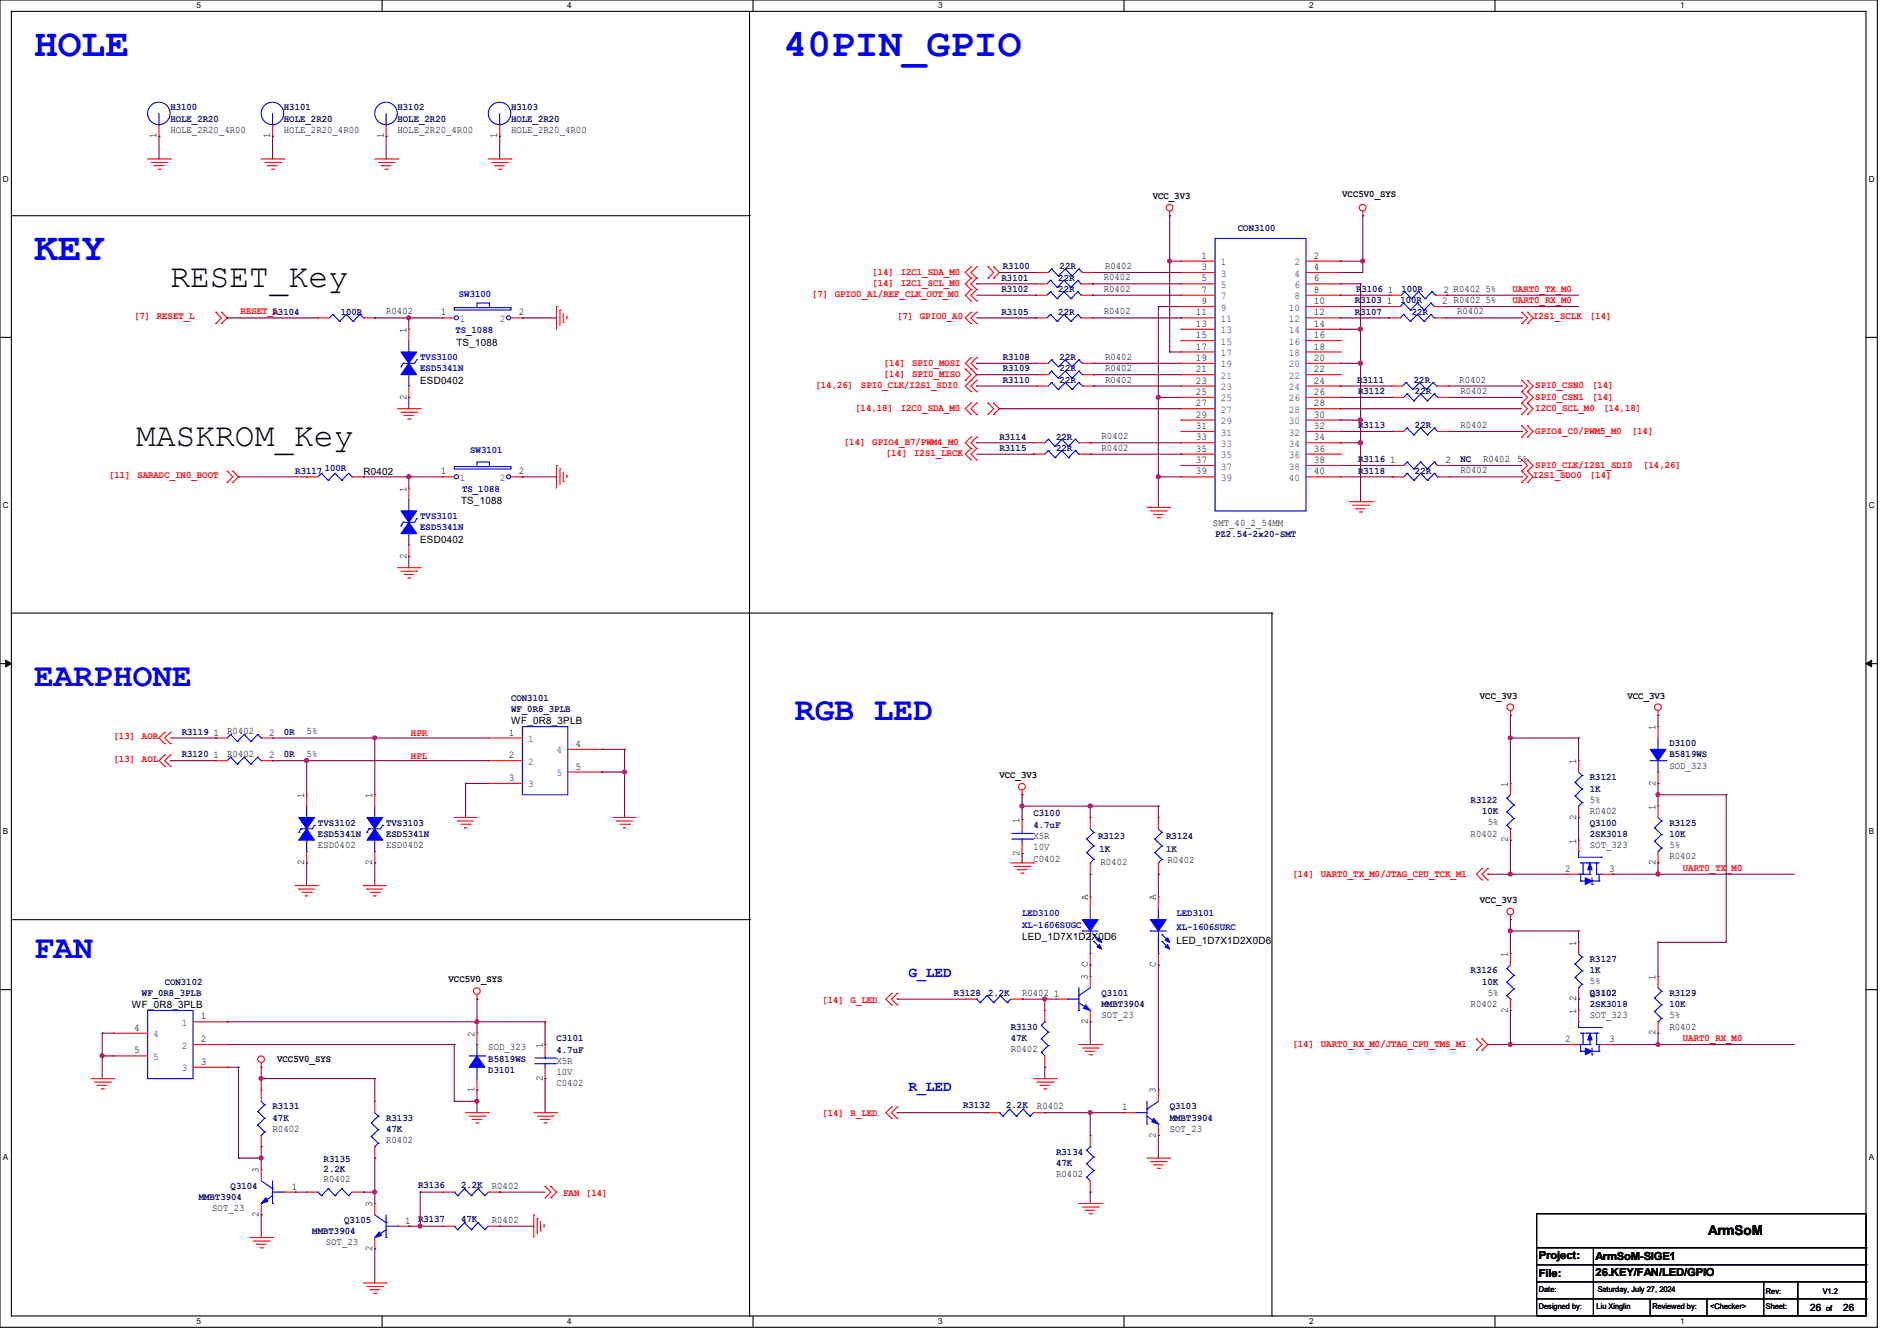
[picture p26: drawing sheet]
<svg xmlns="http://www.w3.org/2000/svg" width="297mm" height="210mm" viewBox="0 0 297 210" stroke-linecap="round" stroke-linejoin="round" font-family="sans-serif">
<defs><g id="words">
<g font-size="6.2" fill="#00f">
<text x="5.3" y="8.8">HOLE</text>
<text x="122.7" y="8.8">40PIN_GPIO</text>
<text x="5.3" y="40.8">KEY</text>
</g>
<g font-size="5.1">
<text x="26.7" y="45">RESET_Key</text>
<text x="21.3" y="69.9">MASKROM_Key</text>
</g>
<g font-size="5.1" fill="#00f">
<text x="5.3" y="107.4">EARPHONE</text>
<text x="124.5" y="112.7">RGB LED</text>
<text x="5.3" y="150.1">FAN</text>
</g>
<g font-size="2.3" fill="#00f">
<text x="142.2" y="153">G_LED</text>
<text x="142.2" y="170.8">R_LED</text>
</g>
<text font-size="2.1" x="267.4" y="193.5">ArmSoM</text>
<g font-size="1.7">
<text x="240.9" y="197.2">Project:</text>
<text x="249.8" y="197.4">ArmSoM-SIGE1</text>
<text x="240.9" y="200">File:</text>
<text x="249.8" y="199.9">26.KEY/FAN/LED/GPIO</text>
</g>
<g font-size="1.6" fill="#00007f">
<text x="26.7" y="17.3">H3100</text>
<text x="44.4" y="17.3">H3101</text>
<text x="62.2" y="17.3">H3102</text>
<text x="80" y="17.3">H3103</text>
<text x="26.7" y="19.1">HOLE_2R20</text>
<text x="44.4" y="19.1">HOLE_2R20</text>
<text x="62.2" y="19.1">HOLE_2R20</text>
<text x="80" y="19.1">HOLE_2R20</text>
<text x="193.8" y="36.1">CON3100</text>
<text x="156.8" y="45.7">R3102</text>
<text x="156.8" y="43.9">R3101</text>
<text x="157" y="42.2">R3100</text>
<text x="165.7" y="45.7">22R</text>
<text x="165.7" y="43.9">22R</text>
<text x="165.9" y="42.2">22R</text>
<text x="212.1" y="47.5">R3103</text>
<text x="212.3" y="45.7">R3106</text>
<text x="219.2" y="47.5">100R</text>
<text x="219.4" y="45.7">100R</text>
<text x="42.7" y="49.3">R3104</text>
<text x="53.3" y="49.3">100R</text>
<text x="156.8" y="49.3">R3105</text>
<text x="165.7" y="49.3">22R</text>
<text x="212.1" y="49.3">R3107</text>
<text x="221" y="49.3">22R</text>
<text x="157" y="59.9">R3110</text>
<text x="157" y="56.4">R3108</text>
<text x="157" y="58.2">R3109</text>
<text x="165.9" y="59.9">22R</text>
<text x="165.9" y="56.4">22R</text>
<text x="165.9" y="58.2">22R</text>
<text x="212.5" y="59.9">R3111</text>
<text x="221.4" y="59.9">22R</text>
<text x="212.6" y="61.7">R3112</text>
<text x="221.5" y="61.7">22R</text>
<text x="156.5" y="68.8">R3114</text>
<text x="156.5" y="70.6">R3115</text>
<text x="165.4" y="68.8">22R</text>
<text x="165.4" y="70.6">22R</text>
<text x="212.6" y="67.1">R3113</text>
<text x="221.5" y="67.1">22R</text>
<text x="212.6" y="74.2">R3118</text>
<text x="212.6" y="72.4">R3116</text>
<text x="221.5" y="74.2">22R</text>
<text x="228.6" y="72.4">NC</text>
<text x="190.2" y="84.1">PZ2.54-2x20-SMT</text>
<text x="80" y="109.7">CON3101</text>
<text x="80" y="111.5">WF_0R8_3PLB</text>
<text x="28.4" y="115.1">R3119</text>
<text x="28.4" y="118.6">R3120</text>
<text x="44.4" y="115.1">0R</text>
<text x="44.4" y="118.6">0R</text>
<text x="261.4" y="116.8">D3100</text>
<text x="261.4" y="118.6">B5819WS</text>
<text x="230.3" y="125.7">R3122</text>
<text x="248.9" y="122.2">R3121</text>
<text x="248.9" y="124">1K</text>
<text x="49.8" y="129.3">TVS3102</text>
<text x="49.8" y="131.1">ESD5341N</text>
<text x="60.5" y="129.3">TVS3103</text>
<text x="60.5" y="131.1">ESD5341N</text>
<text x="161.8" y="127.8">C3100</text>
<text x="161.8" y="129.6">4.7uF</text>
<text x="171.9" y="131.4">R3123</text>
<text x="182.6" y="131.4">R3124</text>
<text x="232" y="127.5">10K</text>
<text x="248.9" y="129.3">Q3100</text>
<text x="248.9" y="131.1">2SK3018</text>
<text x="261.4" y="129.3">R3125</text>
<text x="261.4" y="131.1">10K</text>
<text x="172.1" y="133.4">1K</text>
<text x="182.6" y="133.4">1K</text>
<text x="22.2" y="156">WF_0R8_3PLB</text>
<text x="25.8" y="154.2">CON3102</text>
<text x="149.4" y="156">R3128</text>
<text x="154.7" y="156">2.2K</text>
<text x="172.5" y="156">Q3101</text>
<text x="230.3" y="152.4">R3126</text>
<text x="232" y="154.2">10K</text>
<text x="248.9" y="150.6">R3127</text>
<text x="248.9" y="152.4">1K</text>
<text x="248.9" y="156">Q3102</text>
<text x="261.4" y="156">R3129</text>
<text x="158.2" y="161.3">R3130</text>
<text x="172.5" y="157.7">MMBT3904</text>
<text x="248.9" y="157.7">2SK3018</text>
<text x="261.4" y="157.7">10K</text>
<text x="76.5" y="166.3">B5819WS</text>
<text x="87.1" y="163.1">C3101</text>
<text x="87.1" y="164.8">4.7uF</text>
<text x="158.2" y="163.1">47K</text>
<text x="42.7" y="173.7">R3131</text>
<text x="76.5" y="168.1">D3101</text>
<text x="150.8" y="173.6">R3132</text>
<text x="157.5" y="173.6">2.2K</text>
<text x="183.1" y="173.7">Q3103</text>
<text x="42.7" y="175.5">47K</text>
<text x="60.5" y="175.5">R3133</text>
<text x="60.5" y="177.3">47K</text>
<text x="183.1" y="175.5">MMBT3904</text>
<text x="50.7" y="181.9">R3135</text>
<text x="50.7" y="183.5">2.2K</text>
<text x="165.4" y="180.8">R3134</text>
<text x="165.4" y="182.6">47K</text>
<text x="31.1" y="188">MMBT3904</text>
<text x="36.1" y="186.2">Q3104</text>
<text x="53.9" y="191.5">Q3105</text>
<text x="65.4" y="191.3">R3137</text>
<text x="65.4" y="186">R3136</text>
<text x="72.2" y="191.3">47K</text>
<text x="72.2" y="186">2.2K</text>
<text x="48.9" y="193.3">MMBT3904</text>
</g>
<g font-size="1.6">
<text x="24.5" y="21.7" transform="rotate(-90 24.5 21.7)">1</text>
<text x="26.7" y="20.8">HOLE_2R20_4R00</text>
<text x="42.3" y="21.7" transform="rotate(-90 42.3 21.7)">1</text>
<text x="44.4" y="20.8">HOLE_2R20_4R00</text>
<text x="60.1" y="21.7" transform="rotate(-90 60.1 21.7)">1</text>
<text x="62.2" y="20.8">HOLE_2R20_4R00</text>
<text x="77.9" y="21.7" transform="rotate(-90 77.9 21.7)">1</text>
<text x="80" y="20.8">HOLE_2R20_4R00</text>
<text x="180.5" y="31.2">VCC_3V3</text>
<text x="210.1" y="30.8">VCC5V0_SYS</text>
<text x="188.1" y="40.5">1</text>
<text x="205.7" y="40.5">2</text>
<text x="172.8" y="45.7">R0402</text>
<text x="172.8" y="43.9">R0402</text>
<text x="173" y="42.1">R0402</text>
<text x="188.1" y="42.3">3</text>
<text x="188.1" y="44.1">5</text>
<text x="188.1" y="45.8">7</text>
<text x="188.1" y="47.6">9</text>
<text x="205.7" y="42.3">4</text>
<text x="205.7" y="44.1">6</text>
<text x="205.7" y="45.8">8</text>
<text x="205.7" y="47.6">10</text>
<text x="217.1" y="47.6">1</text>
<text x="217.3" y="45.8">1</text>
<text x="225.8" y="47.6">2 R0402 5%</text>
<text x="226" y="45.8">2 R0402 5%</text>
<text x="60.5" y="49.2">R0402</text>
<text x="63.6" y="52.1" transform="rotate(-90 63.6 52.1)">1</text>
<text x="69" y="49.4">1</text>
<text x="81.2" y="49.4">2</text>
<text x="172.8" y="49.2">R0402</text>
<text x="187.2" y="49.4">11</text>
<text x="187.2" y="51.2">13</text>
<text x="187.2" y="53">15</text>
<text x="205.7" y="49.4">12</text>
<text x="205.7" y="51.2">14</text>
<text x="205.7" y="53">16</text>
<text x="228.1" y="49.2">R0402</text>
<text x="71.5" y="54.2">TS_1088</text>
<text x="173" y="59.9">R0402</text>
<text x="173" y="56.3">R0402</text>
<text x="173" y="58.1">R0402</text>
<text x="187.2" y="54.7">17</text>
<text x="187.2" y="56.5">19</text>
<text x="187.2" y="58.3">21</text>
<text x="205.7" y="54.7">18</text>
<text x="205.7" y="56.5">20</text>
<text x="205.7" y="58.3">22</text>
<text x="228.5" y="59.9">R0402</text>
<text x="63.6" y="62.6" transform="rotate(-90 63.6 62.6)">2</text>
<text x="65.8" y="60.1">ESD0402</text>
<text x="187.2" y="60.1">23</text>
<text x="187.2" y="61.9">25</text>
<text x="187.2" y="63.6">27</text>
<text x="187.2" y="65.4">29</text>
<text x="205.7" y="60.1">24</text>
<text x="205.7" y="61.9">26</text>
<text x="205.7" y="63.6">28</text>
<text x="205.7" y="65.4">30</text>
<text x="228.6" y="61.7">R0402</text>
<text x="172.5" y="68.8">R0402</text>
<text x="172.5" y="70.6">R0402</text>
<text x="187.2" y="67.2">31</text>
<text x="187.2" y="69">33</text>
<text x="187.2" y="70.7">35</text>
<text x="205.7" y="67.2">32</text>
<text x="205.7" y="69">34</text>
<text x="205.7" y="70.7">36</text>
<text x="228.6" y="67">R0402</text>
<text x="56.9" y="74.3">R0402</text>
<text x="63.6" y="77" transform="rotate(-90 63.6 77)">1</text>
<text x="69" y="74.3">1</text>
<text x="81.2" y="74.3">2</text>
<text x="187.2" y="72.5">37</text>
<text x="187.2" y="74.3">39</text>
<text x="205.7" y="72.5">38</text>
<text x="205.7" y="74.3">40</text>
<text x="217.6" y="72.5">1</text>
<text x="226.3" y="72.5">2</text>
<text x="228.6" y="74.1">R0402</text>
<text x="232.2" y="72.3">R0402</text>
<text x="237.5" y="72.3">5%</text>
<text x="72.2" y="79">TS_1088</text>
<text x="189.9" y="82.3">SMT_40_2_54MM</text>
<text x="63.6" y="87.5" transform="rotate(-90 63.6 87.5)">2</text>
<text x="65.8" y="85">ESD0402</text>
<text x="80" y="113.5">WF_0R8_3PLB</text>
<text x="231.7" y="109.4">VCC_3V3</text>
<text x="254.8" y="109.4">VCC_3V3</text>
<text x="33.4" y="115.2">1</text>
<text x="33.4" y="118.7">1</text>
<text x="35.6" y="115">R0402</text>
<text x="35.6" y="118.6">R0402</text>
<text x="42.1" y="115.2">2</text>
<text x="42.1" y="118.7">2</text>
<text x="48" y="115">5%</text>
<text x="48" y="118.6">5%</text>
<text x="79.7" y="115.2">1</text>
<text x="79.7" y="118.7">2</text>
<text x="90.1" y="117">4</text>
<text x="246.8" y="119.7" transform="rotate(-90 246.8 119.7)">1</text>
<text x="259.2" y="114.3" transform="rotate(-90 259.2 114.3)">1</text>
<text x="47.6" y="125" transform="rotate(-90 47.6 125)">1</text>
<text x="58.3" y="125" transform="rotate(-90 58.3 125)">1</text>
<text x="79.7" y="122.3">3</text>
<text x="90.1" y="120.5">5</text>
<text x="156.5" y="121.8">VCC_3V3</text>
<text x="236.1" y="123.2" transform="rotate(-90 236.1 123.2)">1</text>
<text x="248.9" y="125.7">5%</text>
<text x="259.2" y="123" transform="rotate(-90 259.2 123)">2</text>
<text x="261.4" y="120.4">SOD_323</text>
<text x="159.6" y="128.9" transform="rotate(-90 159.6 128.9)">1</text>
<text x="161.8" y="131.4">X5R</text>
<text x="230.3" y="131">R0402</text>
<text x="232.9" y="129.2">5%</text>
<text x="236.1" y="131.9" transform="rotate(-90 236.1 131.9)">2</text>
<text x="246.8" y="128.4" transform="rotate(-90 246.8 128.4)">2</text>
<text x="248.9" y="127.5">R0402</text>
<text x="259.2" y="126.8" transform="rotate(-90 259.2 126.8)">1</text>
<text x="47.6" y="135.5" transform="rotate(-90 47.6 135.5)">2</text>
<text x="49.8" y="132.8">ESD0402</text>
<text x="58.3" y="135.5" transform="rotate(-90 58.3 135.5)">2</text>
<text x="60.5" y="132.8">ESD0402</text>
<text x="159.6" y="134" transform="rotate(-90 159.6 134)">2</text>
<text x="161.8" y="134.9">C0402</text>
<text x="161.8" y="133.1">10V</text>
<text x="172.3" y="135.5">R0402</text>
<text x="182.8" y="135.1">R0402</text>
<text x="245" y="136.5">2</text>
<text x="246.8" y="132.1" transform="rotate(-90 246.8 132.1)">1</text>
<text x="248.9" y="132.8">SOT_323</text>
<text x="251.9" y="136.5">3</text>
<text x="259.2" y="135.5" transform="rotate(-90 259.2 135.5)">2</text>
<text x="261.4" y="134.6">R0402</text>
<text x="261.4" y="132.8">5%</text>
<text x="170.3" y="141" transform="rotate(-90 170.3 141)">A</text>
<text x="181" y="141" transform="rotate(-90 181 141)">A</text>
<text x="231.7" y="141.4">VCC_3V3</text>
<text x="160" y="147.2">LED_1D7X1D2X0D6</text>
<text x="184.2" y="147.8">LED_1D7X1D2X0D6</text>
<text x="236.1" y="149.9" transform="rotate(-90 236.1 149.9)">1</text>
<text x="246.8" y="148.1" transform="rotate(-90 246.8 148.1)">1</text>
<text x="70.2" y="153.8">VCC5V0_SYS</text>
<text x="160" y="155.9">R0402</text>
<text x="170.3" y="153.5" transform="rotate(-90 170.3 153.5)">3 C</text>
<text x="181" y="151.5" transform="rotate(-90 181 151.5)">C</text>
<text x="232.9" y="155.9">5%</text>
<text x="248.9" y="155.9">R0402</text>
<text x="248.9" y="154.1">5%</text>
<text x="259.2" y="153.5" transform="rotate(-90 259.2 153.5)">1</text>
<text x="20.6" y="157.9">WF_0R8_3PLB</text>
<text x="21" y="161.4">4</text>
<text x="31.5" y="159.6">1</text>
<text x="165" y="156.1">1</text>
<text x="170.3" y="160.4" transform="rotate(-90 170.3 160.4)">2</text>
<text x="172.5" y="159.5">SOT_23</text>
<text x="230.3" y="157.7">R0402</text>
<text x="236.1" y="158.6" transform="rotate(-90 236.1 158.6)">2</text>
<text x="246.8" y="158.8" transform="rotate(-90 246.8 158.8)">1</text>
<text x="246.8" y="156.8" transform="rotate(-90 246.8 156.8)">2</text>
<text x="248.9" y="159.5">SOT_323</text>
<text x="261.4" y="161.2">R0402</text>
<text x="261.4" y="159.5">5%</text>
<text x="21" y="165">5</text>
<text x="31.5" y="163.2">2</text>
<text x="31.5" y="166.8">3</text>
<text x="43.4" y="166.3">VCC5V0_SYS</text>
<text x="74.3" y="162.3" transform="rotate(-90 74.3 162.3)">2</text>
<text x="76.5" y="164.5">SOD_323</text>
<text x="85" y="164.1" transform="rotate(-90 85 164.1)">1</text>
<text x="87.1" y="166.6">X5R</text>
<text x="158.2" y="164.8">R0402</text>
<text x="245" y="163.2">2</text>
<text x="251.9" y="163.2">3</text>
<text x="259.2" y="162.1" transform="rotate(-90 259.2 162.1)">2</text>
<text x="74.3" y="171" transform="rotate(-90 74.3 171)">1</text>
<text x="85" y="169.3" transform="rotate(-90 85 169.3)">2</text>
<text x="87.1" y="170.1">C0402</text>
<text x="87.1" y="168.4">10V</text>
<text x="162.3" y="173.7">R0402</text>
<text x="175.7" y="173.9">1</text>
<text x="181" y="171.2" transform="rotate(-90 181 171.2)">3</text>
<text x="42.7" y="177.3">R0402</text>
<text x="60.5" y="179">R0402</text>
<text x="181" y="178.1" transform="rotate(-90 181 178.1)">2</text>
<text x="183.1" y="177.3">SOT_23</text>
<text x="40.5" y="183.7" transform="rotate(-90 40.5 183.7)">3</text>
<text x="50.7" y="185.1">R0402</text>
<text x="165.4" y="184.4">R0402</text>
<text x="33.2" y="189.7">SOT_23</text>
<text x="40.5" y="190.6" transform="rotate(-90 40.5 190.6)">2</text>
<text x="45.7" y="186.3">1</text>
<text x="58.3" y="189" transform="rotate(-90 58.3 189)">3</text>
<text x="63.5" y="191.6">1</text>
<text x="77" y="191.5">R0402</text>
<text x="77" y="186.1">R0402</text>
<text x="51" y="195">SOT_23</text>
<text x="58.3" y="195.9" transform="rotate(-90 58.3 195.9)">2</text>
<text x="283.4" y="205.4">26</text>
<text x="288.6" y="205.4">26</text>
</g>
<g font-size="1.6" fill="#003f7f">
<text x="191.1" y="41.5">1</text>
<text x="202.7" y="41.5">2</text>
<text x="191.1" y="43.3">3</text>
<text x="191.1" y="45.1">5</text>
<text x="191.1" y="46.9">7</text>
<text x="202.7" y="43.3">4</text>
<text x="202.7" y="45.1">6</text>
<text x="202.7" y="46.9">8</text>
<text x="72" y="50.4">1</text>
<text x="78.2" y="50.4">2</text>
<text x="191.1" y="48.6">9</text>
<text x="191.1" y="50.4">11</text>
<text x="191.1" y="52.2">13</text>
<text x="191.1" y="54">15</text>
<text x="201.8" y="48.6">10</text>
<text x="201.8" y="50.4">12</text>
<text x="201.8" y="52.2">14</text>
<text x="201.8" y="54">16</text>
<text x="191.1" y="55.8">17</text>
<text x="191.1" y="57.5">19</text>
<text x="191.1" y="59.3">21</text>
<text x="201.8" y="55.8">18</text>
<text x="201.8" y="57.5">20</text>
<text x="201.8" y="59.3">22</text>
<text x="191.1" y="61.1">23</text>
<text x="191.1" y="62.9">25</text>
<text x="191.1" y="64.6">27</text>
<text x="201.8" y="61.1">24</text>
<text x="201.8" y="62.9">26</text>
<text x="201.8" y="64.6">28</text>
<text x="191.1" y="66.4">29</text>
<text x="191.1" y="68.2">31</text>
<text x="191.1" y="70">33</text>
<text x="191.1" y="71.8">35</text>
<text x="201.8" y="66.4">30</text>
<text x="201.8" y="68.2">32</text>
<text x="201.8" y="70">34</text>
<text x="201.8" y="71.8">36</text>
<text x="72" y="75.3">1</text>
<text x="78.2" y="75.3">2</text>
<text x="191.1" y="73.5">37</text>
<text x="191.1" y="75.3">39</text>
<text x="201.8" y="73.5">38</text>
<text x="201.8" y="75.3">40</text>
<text x="82.7" y="116.2">1</text>
<text x="82.7" y="119.8">2</text>
<text x="87.1" y="118">4</text>
<text x="82.7" y="123.3">3</text>
<text x="87.1" y="121.5">5</text>
<text x="28.4" y="160.7">1</text>
<text x="24" y="162.4">4</text>
<text x="24" y="166">5</text>
<text x="28.4" y="164.2">2</text>
<text x="28.4" y="167.8">3</text>
</g>
<g font-size="1.6" fill="#00009f">
<text x="71.8" y="46.4">SW3100</text>
<text x="71.3" y="52.1">TS_1088</text>
<text x="65.8" y="56.4">TVS3100</text>
<text x="65.8" y="58.2">ESD5341N</text>
<text x="73.6" y="71">SW3101</text>
<text x="46.2" y="74.2">R3117</text>
<text x="50.8" y="73.8">100R</text>
<text x="72.3" y="77">TS_1088</text>
<text x="65.8" y="81.3">TVS3101</text>
<text x="65.8" y="83.1">ESD5341N</text>
<text x="160" y="143.5">LED3100</text>
<text x="184.2" y="143.5">LED3101</text>
<text x="160" y="145.3">XL-1606SUGC</text>
<text x="184.2" y="145.6">XL-1606SURC</text>
</g>
<g font-size="1.6" fill="#f00">
<text x="127.1" y="46.4">[7] GPIO0_A1/REF_CLK_OUT_M0</text>
<text x="136.6" y="43.1">[14] I2C1_SDA_M0</text>
<text x="136.6" y="44.8">[14] I2C1_SCL_M0</text>
<text x="236.8" y="47.5">UART0_RX_M0</text>
<text x="236.8" y="45.7">UART0_TX_M0</text>
<text x="21" y="50">[7] RESET_L</text>
<text x="37.7" y="49.2">RESET_L</text>
<text x="140.5" y="50">[7] GPIO0_A0</text>
<text x="240" y="50">I2S1_SCLK</text>
<text x="248.9" y="50">[14]</text>
<text x="138.3" y="57.3">[14] SPI0_MOSI</text>
<text x="138.3" y="59.1">[14] SPI0_MISO</text>
<text x="127.7" y="60.8">[14,26]</text>
<text x="133.9" y="64.4">[14,18]</text>
<text x="134.8" y="60.8">SPI0_CLK/I2S1_SDI0</text>
<text x="141" y="64.4">I2C0_SDA_M0</text>
<text x="240.4" y="60.8">SPI0_CSN0</text>
<text x="240.4" y="62.6">SPI0_CSN1</text>
<text x="240.4" y="64.4">I2C0_SCL_M0</text>
<text x="249.3" y="60.8">[14]</text>
<text x="249.3" y="62.6">[14]</text>
<text x="251" y="64.4">[14,18]</text>
<text x="132.1" y="69.7">[14] GPIO4_B7/PWM4_M0</text>
<text x="138.7" y="71.3">[14] I2S1_LRCK</text>
<text x="240.4" y="67.9">GPIO4_C0/PWM5_M0</text>
<text x="255.5" y="67.9">[14]</text>
<text x="17.1" y="74.9">[11] SARADC_IN0_BOOT</text>
<text x="240" y="74.9">I2S1_SDO0</text>
<text x="240.4" y="73.3">SPI0_CLK/I2S1_SDI0</text>
<text x="248.9" y="74.9">[14]</text>
<text x="257.3" y="73.3">[14,26]</text>
<text x="17.8" y="119.3">[13] AOL</text>
<text x="17.8" y="115.8">[13] AOR</text>
<text x="64.3" y="115.2">HPR</text>
<text x="64.3" y="118.8">HPL</text>
<text x="202.4" y="137.3">[14] UART0_TX_M0/JTAG_CPU_TCK_M1</text>
<text x="263.5" y="136.4">UART0_TX_M0</text>
<text x="128.7" y="157">[14] G_LED</text>
<text x="202.4" y="164">[14] UART0_RX_M0/JTAG_CPU_TMS_M1</text>
<text x="263.5" y="163">UART0_RX_M0</text>
<text x="128.7" y="174.8">[14] R_LED</text>
<text x="88.2" y="187.2">FAN [14]</text>
</g>
<g font-size="1.3">
<text x="30.8" y="1.3">5</text>
<text x="88.8" y="1.3">4</text>
<text x="146.9" y="1.3">3</text>
<text x="205" y="1.3">2</text>
<text x="263.1" y="1.3">1</text>
<text x=".5" y="28.4">D</text>
<text x="292.6" y="28.4">D</text>
<text x=".5" y="79.5">C</text>
<text x="292.6" y="79.5">C</text>
<text x=".5" y="130.6">B</text>
<text x="292.6" y="130.6">B</text>
<text x=".5" y="181.7">A</text>
<text x="292.6" y="181.7">A</text>
<text x="30.8" y="207.4">5</text>
<text x="88.8" y="207.4">4</text>
<text x="146.9" y="207.4">3</text>
<text x="205" y="207.4">2</text>
<text x="263.1" y="207.4">1</text>
</g>
<g font-size="1.2">
<text x="240.9" y="202.4">Date:</text>
<text x="250.1" y="202.4">Saturday, July 27, 2024</text>
<text x="276.5" y="202.6">Rev:</text>
<text x="285.4" y="202.6">V1.2</text>
<text x="240.9" y="205.1">Designed by:</text>
<text x="250" y="205.1">Liu Xinglin</text>
<text x="258.7" y="205.1">Reviewed by:</text>
<text x="267.8" y="205.1">&lt;Checker&gt;</text>
<text x="276.5" y="205.1">Sheet:</text>
<text x="285.9" y="205.3">of</text>
</g>
</g></defs>
<g fill="none" stroke="#000" stroke-width=".17">
<path d="M0 0h293.9v207.9h-293.9zM1.8 1.8h290.3v204.3h-290.3zM59.8 0v1.8M117.3 1.8v204.3M117.9 0v1.8M176 0v1.8M234.1 0v1.8M1.8 33.8h115.5M117.3 33.8h.1M0 52.8h1.8M292.1 52.8h1.8M1.8 96h197.3"/>
<path d="M199.1 96h.1M199.1 96v110.1M0 103.9h1.8M292.1 103.9h1.8M0 155h1.8M1.8 144h115.5M117.3 144h.1M292.1 155h1.8M240.6 190.1h51.5v16h-51.5zM240.6 195.4h51.5M240.6 198.1h51.5M249.5 195.4v10.7"/>
<path d="M292.1 195.4h.1M292.1 198.1h.1M59.8 206.1v1.8M117.3 206.1h.1M117.9 206.1v1.8M176 206.1v1.8M199.1 206.1h.1M234.1 206.1v1.8M240.6 200.7h51.5M240.6 203.4h51.5M249.5 206.1h.1M258.4 206.1h.1"/>
<path d="M258.4 203.4v2.7M267.3 206.1h.1M267.3 203.4v2.7M276.1 206.1h.1M276.1 200.7v5.4M281.5 206.1h.1M281.5 200.7v5.4M292.1 200.7h.1M292.1 203.4h.1"/>
</g>
<path d="M.9 103.4l.9 .5-.9 .5zM292.1 103.9l.9-.5v1z" fill="#000"/>
<path d="M.9 103.4l.9 .5-.9 .5zM292.1 103.9l.9-.5v1z" fill="none" stroke="#000" stroke-width=".16"/>
<g fill="none" stroke="#f00" stroke-width=".17">
<path d="M23.1 24.9h3.6M23.7 25.4h2.4M24.2 26h.1M24.2 26h1.4M24.7 26.5h.4M25.1 26.5h.1M26.1 25.4h.1M26.7 24.9h.1M40.9 24.9h3.6M41.4 25.4h2.5M42 26h.1M42 26h1.4"/>
<path d="M42.5 26.5h.3M42.8 26.5h.1M43.9 25.4h.1M44.5 24.9h.1M58.7 24.9h3.5M59.2 25.4h2.5M59.7 26h.1M59.7 26h1.5M60.3 26.5h.3M60.6 26.5h.1M61.7 25.4h.1M62.2 24.9h.1"/>
<path d="M76.5 24.9h3.5M77 25.4h2.5M77.5 26h.1M77.5 26h1.5M78.1 26.5h.3M78.4 26.5h.1M79.5 25.4h.1M80 24.9h.1M183.1 33.8h.1M183.1 33.1v.7M213.4 33.8h.1M213.4 33.1v.7"/>
<path d="M33.8 50.7h.1M33.8 48.9h.1M33.8 48.9l.9 .9-.9 .9M34.7 48.9h.1M34.7 50.7h.1M34.7 48.9l.9 .9-.9 .9M69.3 49.8h.1M69.3 49.8h1.8M80 49.8h1.8M81.8 49.8h.1M87.1 48h.1M87.1 48v3.6"/>
<path d="M87.7 48.6h.1M87.7 48.6v2.4M88.2 50.5h.1M88.2 49.1v1.4M88.7 49.6h.1M88.7 49.6v.4M151.1 59.6h.1M151.1 57.8h.1M151.1 57.8l.9 .9-.9 .9M152 57.8h.1M152 56h.1M152 59.6h.1"/>
<path d="M152 43.6h.1M152 41.8h.1M152 45.3h.1M152 47.1h.1M152 50.7h.1M152 48.9h.1M152 56l-.9 .9 1.8 1.8-1.8 1.8 .9 .8M152 41.8l-.9 .9 .9 .9M152 43.6l-.9 .9 .9 .8M152 45.3l-.9 .9 .9 .9M152 48.9l-.9 .9 .9 .9M152.9 57.8h.1"/>
<path d="M152.9 56h.1M152.9 59.6h.1M152.9 43.6h.1M152.9 41.8h.1M152.9 45.3h.1M152.9 47.1h.1M152.9 50.7h.1M152.9 48.9h.1M152.9 56l-.9 .9 .9 .9M152.9 59.6l-.9 .9 .9 .8M152.9 45.3l-.9 .9 .9 .9M152.9 41.8l-.9 .9 .9 .9"/>
<path d="M152.9 43.6l-.9 .9 .9 .8M152.9 48.9l-.9 .9 .9 .9M154.7 43.6h.1M154.7 41.8h.1M154.7 41.8l.9 .9-.9 .9M155.6 41.8h.1M155.6 43.6h.1M155.6 41.8l.9 .9-.9 .9M238.3 59.6h.1M238.3 48.9h.1M238.3 50.7h.1M238.3 59.6l.8 .9-.8 .8"/>
<path d="M238.3 48.9l.8 .9-.8 .9M239.1 59.6h.1M239.1 48.9h.1M239.1 50.7h.1M239.1 59.6l.9 .9-.9 .8M239.1 48.9l.9 .9-.9 .9M35.6 73.8h.1M35.6 75.6h.1M35.6 73.8l.8 .9-.8 .9M36.4 75.6h.1M36.4 73.8h.1M36.4 73.8l.9 .9-.9 .9"/>
<path d="M62.2 64h3.6M62.8 64.6h2.4M63.3 65.1h.1M63.3 65.1h1.4M63.8 65.6h.4M64.2 65.6h.1M65.2 64.6h.1M65.8 64h.1M69.3 74.7h.1M69.3 74.7h1.8M80 74.7h1.8M81.8 74.7h.1"/>
<path d="M87.1 72.9h.1M87.1 72.9v3.6M87.7 73.4h.1M87.7 73.4v2.5M88.2 75.4h.1M88.2 74v1.4M88.7 74.5h.1M88.7 74.5v.3M152 61.3h.1M152 70.2h.1M152 68.5h.1M152 72h.1"/>
<path d="M152 64.9h.1M152 63.1h.1M152 68.5l-.9 .8 .9 .9M152 70.2l-.9 .9 .9 .9M152 63.1l-.9 .9 .9 .9M152.9 61.3h.1M152.9 70.2h.1M152.9 68.5h.1M152.9 72h.1M152.9 64.9h.1M152.9 63.1h.1M152.9 68.5l-.9 .8 .9 .9"/>
<path d="M152.9 70.2l-.9 .9 .9 .9M152.9 63.1l-.9 .9 .9 .9M154.7 64.9h.1M154.7 63.1h.1M154.7 63.1l.9 .9-.9 .9M155.6 63.1h.1M155.6 64.9h.1M155.6 63.1l.9 .9-.9 .9M179.6 79.5h3.5M183.1 79.5h.1M211.2 78.6h3.6M211.8 79.1h2.4"/>
<path d="M212.3 79.7h.1M212.3 79.7h1.4M214.2 79.1h.1M214.8 78.6h.1M217.8 60.5h.1M217.8 60.5h1.8M224.9 60.5h1.8M226.7 60.5h.1M238.3 61.3h.1M238.3 63.1h.1M238.3 68.5h.1M238.3 66.7h.1"/>
<path d="M238.3 73.8h.1M238.3 75.6h.1M238.3 64.9h.1M238.3 72h.1M238.3 61.3l.8 .9-.8 .9M238.3 66.7l.8 .9-.8 .9M238.3 73.8l.8 .9-.8 .9M238.3 63.1l.8 .9-.8 .9M238.3 72l.8 .9-.8 .9M239.1 61.3h.1M239.1 63.1h.1M239.1 68.5h.1"/>
<path d="M239.1 66.7h.1M239.1 73.8h.1M239.1 75.6h.1M239.1 64.9h.1M239.1 72h.1M239.1 61.3l.9 .9-.9 .9M239.1 66.7l.9 .9-.9 .9M239.1 73.8l.9 .9-.9 .9M239.1 63.1l.9 .9-.9 .9M239.1 72l.9 .9-.9 .9M62.2 88.9h3.6M62.8 89.5h2.4"/>
<path d="M63.3 90h.1M63.3 90h1.4M63.8 90.5h.4M64.2 90.5h.1M65.2 89.5h.1M65.8 88.9h.1M180.1 80h2.5M180.6 80.6h.1M180.6 80.6h1.5M181.2 81.1h.3M181.5 81.1h.1M182.6 80h.1"/>
<path d="M212.8 80.2h.4M213.2 80.2h.1M25.8 118.2h.1M25.8 116.5h.1M25.8 114.7h.1M25.8 118.2l-.9 .9 .9 .9M25.8 114.7l-.9 .9 .9 .9M26.7 118.2h.1M26.7 116.5h.1M26.7 114.7h.1M26.7 118.2l-.9 .9 .9 .9M26.7 114.7l-.9 .9 .9 .9"/>
<path d="M236.5 112h.1M236.5 111.3v.7M259.6 112h.1M259.6 111.3v.7M25.8 120h.1M26.7 120h.1M46.2 138.7h.1M46.2 138.7h3.6M46.8 139.2h.1M46.8 139.2h2.4M47.3 139.7h1.4M48.7 139.7h.1"/>
<path d="M56.9 138.7h.1M56.9 138.7h3.6M57.4 139.2h.1M57.4 139.2h2.5M58 139.7h1.4M59.4 139.7h.1M71.1 128h.1M71.1 128h3.6M71.7 128.6h.1M71.7 128.6h2.4M72.2 129.1h1.4M72.7 129.6h.1"/>
<path d="M72.7 129.6h.4M73.6 129.1h.1M96 128h.1M96 128h3.6M96.6 128.6h.1M96.6 128.6h2.4M97.1 129.1h1.4M97.6 129.6h.1M97.6 129.6h.4M98.5 129.1h.1M158.2 135.1h3.6M158.8 135.7h2.4"/>
<path d="M159.3 136.2h.1M159.3 136.2h1.4M159.9 136.7h.3M160 124.5h.1M160 128.4h.1M160 133.7h.1M160 123.7v.8M160 128.4v1.7M160 131.9v1.8M160.2 136.7h.1M161.2 135.7h.1M161.8 135.1h.1"/>
<path d="M232 137.8h.1M232 136h.1M232 136l-.9 .9 .9 .9M232.9 137.8h.1M232.9 136h.1M232.9 136l-.9 .9 .9 .9M47.8 140.3h.1M47.8 140.3h.4M58.5 140.3h.1M58.5 140.3h.3M74.7 156.5h.1M74.7 155.7v.8"/>
<path d="M139.6 155.6h.1M139.6 157.4h.1M139.6 155.6l-.9 .9 .9 .9M140.5 155.6h.1M140.5 157.4h.1M140.5 155.6l-.9 .9 .9 .9M151.1 156.5h.1M151.1 156.5h1.8M158.2 156.5h1.8M160 156.5h.1M236.5 144h.1M236.5 149.4h.1"/>
<path d="M236.5 158.2h.1M236.5 143.3v.7M236.5 149.4v1.7M236.5 156.5v1.7M14.2 168.9h3.6M14.8 169.5h2.4M15.3 170h.1M15.3 170h1.4M15.8 170.5h.4M16.2 170.5h.1M17.2 169.5h.1M17.8 168.9h.1"/>
<path d="M40.9 167.1h.1M40.9 166.4v.7M58.7 172.5h.1M58.7 172.5v1.7M58.7 179.6v1.8M72.9 174.2h3.6M73.4 174.8h2.5M74 175.3h.1M74 175.3h1.4M74.5 175.9h.3M74.8 175.9h.1M75.9 174.8h.1"/>
<path d="M76.5 174.2h.1M83.6 174.2h3.5M84.1 174.8h2.5M84.6 175.3h.1M84.6 175.3h1.5M85.2 175.9h.3M85.3 163.6h.1M85.3 168.9h.1M85.3 163.6v1.8M85.3 167.1v1.8M85.5 175.9h.1M86.6 174.8h.1"/>
<path d="M87.1 174.2h.1M139.6 173.4h.1M139.6 175.1h.1M139.6 173.4l-.9 .8 .9 .9M140.5 173.4h.1M140.5 175.1h.1M140.5 173.4l-.9 .8 .9 .9M161.8 168.9h3.6M162.3 169.5h2.5M162.9 170h.1M162.9 170h1.4M163.4 170.5h.3"/>
<path d="M163.7 170.5h.1M164.8 169.5h.1M165.4 168.9h.1M168.9 163.6h3.6M169.5 164.1h2.4M170 164.6h.1M170 164.6h1.4M170.5 165.2h.4M170.9 165.2h.1M171.9 164.1h.1M172.5 163.6h.1M231.1 164.5h.1"/>
<path d="M231.1 162.7h.1M231.1 162.7l.9 .9-.9 .9M232 162.7h.1M232 164.5h.1M232 162.7l.9 .9-.9 .9M39.1 193.8h3.6M39.7 194.4h2.4M40.2 194.9h.1M40.2 194.9h1.4M40.7 195.4h.4M41.1 195.4h.1M42.1 194.4h.1"/>
<path d="M42.7 193.8h.1M58.7 181.4h.1M83.6 190.2h.1M83.6 190.2v3.6M84.1 190.8h.1M84.1 190.8v2.5M84.6 192.7h.1M84.6 191.3v1.4M85.2 191.9h.1M85.2 191.9v.3M85.3 185.8h.1M85.3 187.6h.1"/>
<path d="M85.3 185.8l.9 .9-.9 .9M86.2 185.8h.1M86.2 187.6h.1M86.2 185.8l.9 .9-.9 .9M168.9 188.5h3.6M169.5 189h2.4M170 189.5h.1M170 189.5h1.4M170.5 190.1h.4M170.9 190.1h.1M171.9 189h.1M172.5 188.5h.1"/>
<path d="M179.6 181.4h3.5M180.1 181.9h2.5M180.6 182.4h.1M180.6 182.4h1.5M181.2 183h.3M181.5 183h.1M182.6 181.9h.1M183.1 181.4h.1M56.9 200.9h3.6M57.4 201.5h2.5M58 202h.1M58 202h1.4"/>
<path d="M58.5 202.5h.3M58.8 202.5h.1M59.9 201.5h.1M60.5 200.9h.1"/>
<circle cx="183.1" cy="32.5" r=".52"/>
<circle cx="213.3" cy="32.5" r=".52"/>
<circle cx="236.5" cy="110.7" r=".52"/>
<circle cx="259.6" cy="110.7" r=".52"/>
<circle cx="160" cy="123.2" r=".52"/>
<circle cx="74.7" cy="155.2" r=".52"/>
<circle cx="236.5" cy="142.7" r=".52"/>
<circle cx="40.9" cy="165.9" r=".52"/>
</g>
<g fill="none" stroke="#00f" stroke-width=".17">
<path d="M71.1 48.2h8.9v.4h-8.9zM74.7 47.5h1.9v.7h-1.9zM220.1 59.9h.1M220.1 59.9l-.5 .6M220.1 59.9l1.1 1.1M222.3 59.9h.1M222.3 59.9l-1.1 1.1M222.3 59.9l1 1.1M224.4 59.9h.1M224.4 59.9l-1.1 1.1M224.4 59.9l.5 .6M71.1 73.1h8.9v.3h-8.9z"/>
<path d="M74.7 72.3h1.9v.8h-1.9zM221.2 61h.1M223.3 61h.1M224.9 60.5h.1M47.1 129.8h.1M47.1 129.8h1.8M48 128h.1M48 133.4h.1M48 126.2v1.8M48 131.6v1.8M158.4 131.4h3.2M158.4 130.5h3.2"/>
<path d="M160 130.5h.1M160 131.4h.1M160 130.1v.4M160 131.4v.5M161.6 131.4h.1M161.6 130.5h.1M152.9 156.5h.1M152.9 156.5l.6 .5M153.5 157h.1M154.5 155.9h.1M154.5 155.9l1.1 1.1M154.5 155.9l-1 1.1"/>
<path d="M155.6 157h.1M156.6 155.9h.1M156.6 155.9l1.1 1.1M156.6 155.9l-1 1.1M157.7 157h.1M158.2 156.5l-.5 .5M235.9 151.7h.1M235.9 153.8h.1M235.9 155.9h.1M235.9 151.7l1.1 1M235.9 153.8l1.1 1.1M235.9 155.9l.6 .6"/>
<path d="M236.5 156.5h.1M236.5 151.1l-.6 .6M237 152.7h.1M237 154.9h.1M237 152.7l-1.1 1.1M237 154.9l-1.1 1M58.1 175.9h.1M58.1 178h.1M58.1 175.9l1.1 1M58.1 178l1.1 1M58.7 179.6h.1M58.7 174.2l.5 .6"/>
<path d="M59.2 174.8h.1M59.2 176.9h.1M59.2 179h.1M59.2 174.8l-1.1 1.1M59.2 176.9l-1.1 1.1M59.2 179l-.5 .6M83.7 166.6h3.3M83.7 165.7h3.3M85.3 165.7h.1M85.3 166.6h.1M85.3 165.4v.3M85.3 166.6v.5"/>
<path d="M87 166.6h.1M87 165.7h.1"/>
<circle cx="71.5" cy="49.8" r=".33"/>
<circle cx="79.6" cy="49.8" r=".33"/>
<circle cx="71.5" cy="74.7" r=".33"/>
<circle cx="79.6" cy="74.7" r=".33"/>
</g>
<path d="M46.8 128h2.4l-1.2 1.8z" fill-rule="evenodd" fill="#00f"/>
<path d="M46.8 128h2.4l-1.2 1.8zM46.8 130.3h.1M47.1 129.8l-.3 .5M49.2 129.2h.1M49.2 129.2l-.3 .6" fill="none" stroke="#00f" stroke-width=".17"/>
<path d="M48 129.8l1.2 1.8h-2.4z" fill-rule="evenodd" fill="#00f"/>
<g fill="none" stroke="#00f" stroke-width=".17">
<path d="M52.1 49.2h.1M52.1 49.2l-.5 .6M52.1 49.2l1.1 1.1M53.2 50.3h.1M54.2 49.2h.1M54.2 49.2l-1 1.1M54.2 49.2l1.1 1.1M55.3 50.3h.1M56.3 49.2h.1M56.3 49.2l-1 1.1M56.3 49.2l.6 .6M56.9 49.8h.1"/>
<path d="M164.6 59.9h.1M164.6 59.9l-.5 .6M164.6 59.9l1.1 1.1M166.8 59.9h.1M166.8 59.9l-1.1 1.1M166.8 59.9l1.1 1.1M168.9 59.9h.1M168.9 59.9l-1 1.1M168.9 59.9l.6 .6M219.9 45.7h.1M219.9 45.7l-.5 .5M219.9 45.7l1.1 1.1"/>
<path d="M221 46.8h.1M222.1 45.7h.1M222.1 45.7l-1.1 1.1M222.1 45.7l1 1.1M223.1 46.8h.1M224.2 45.7h.1M224.2 45.7l-1.1 1.1M224.2 45.7l.5 .5M224.7 46.2h.1M165.7 61h.1M167.9 61h.1M169.5 60.5h.1"/>
<path d="M48 129.8l1.2 1.8h-2.4zM58.7 193.8h.1M58.7 190.2l1.8 1.3M60.5 191.5h.1M60.5 193.8h.1M60.5 192.6l-1.8 1.2M60.5 190.2v3.6M60.5 192h1.7M62.2 192h.1"/>
</g>
<g fill="none" stroke="#f00" stroke-width=".17">
<path d="M49.8 49.8h.1M49.8 49.8h1.8M56.9 49.8h1.8M58.7 49.8h.1M217.6 46.2h.1M217.6 46.2h1.8M224.7 46.2h1.8M226.5 46.2h.1M162.3 60.5h.1M162.3 60.5h1.8M169.5 60.5h1.7M171.2 60.5h.1"/>
<path d="M48 124.5h.1M48 135.1h.1M48 124.5v1.7M48 133.4v1.7"/>
</g>
<path d="M59.4 192.9l.3 .6-1 .3z" fill="#00f"/>
<g fill="none" stroke="#00f" stroke-width=".17">
<path d="M60.5 19.6h.1M60.5 17.8v1.8M78.2 19.6h.1M78.2 17.8v1.8M164.5 45.7h.1M164.5 49.2h.1M164.5 45.7l-.6 .5M164.5 45.7l1 1.1M164.5 49.2l-.6 .6M164.5 49.2l1 1.1M165.5 46.8h.1M165.5 50.3h.1"/>
<path d="M166.6 45.7h.1M166.6 49.2h.1M166.6 45.7l-1.1 1.1M166.6 45.7l1.1 1.1M166.6 49.2l-1.1 1.1M166.6 49.2l1.1 1.1M167.7 46.8h.1M167.7 50.3h.1M168.7 45.7h.1M168.7 49.2h.1M168.7 45.7l-1 1.1M168.7 45.7l.5 .5"/>
<path d="M168.7 49.2l-1 1.1M168.7 49.2l.5 .6M169.2 46.2h.1M169.2 49.8h.1M219.8 47.5h.1M219.8 47.5l-.6 .5M219.8 47.5l1 1.1M220.8 48.6h.1M221.9 47.5h.1M221.9 47.5l-1.1 1.1M221.9 47.5l1.1 1.1M223 48.6h.1"/>
<path d="M224 47.5h.1M224 47.5l-1 1.1M224 47.5l.6 .5M224.6 48h.1M50.3 74.1h.1M50.3 74.1l-.5 .6M50.3 74.1l1.1 1.1M51.4 75.2h.1M52.5 74.1h.1M52.5 74.1l-1.1 1.1M52.5 74.1l1 1.1M53.5 75.2h.1"/>
<path d="M54.6 74.1h.1M54.6 74.1l-1.1 1.1M54.6 74.1l.5 .6M55.1 74.7h.1M164.1 68.8h.1M164.1 70.6h.1M164.1 68.8l-.5 .5M164.1 68.8l1.1 1.1M164.1 70.6l-.5 .5M164.1 70.6l1.1 1.1M165.2 69.9h.1M165.2 71.7h.1"/>
<path d="M166.2 68.8h.1M166.2 70.6h.1M166.2 68.8l-1 1.1M166.2 68.8l1.1 1.1M166.2 70.6l-1 1.1M166.2 70.6l1.1 1.1M167.3 69.9h.1M167.3 71.7h.1M168.4 68.8h.1M168.4 70.6h.1M168.4 68.8l-1.1 1.1M168.4 68.8l.5 .5"/>
<path d="M168.4 70.6l-1.1 1.1M168.4 70.6l.5 .5M168.9 69.3h.1M168.9 71.1h.1M220.3 61.7h.1M220.3 67h.1M220.3 61.7l-.5 .5M220.3 61.7l1.1 1.1M220.3 67l-.5 .6M220.3 67l1.1 1.1M221.4 62.8h.1M221.4 68.1h.1"/>
<path d="M222.4 61.7h.1M222.4 67h.1M222.4 61.7l-1 1.1M222.4 61.7l1.1 1.1M222.4 67l-1 1.1M222.4 67l1.1 1.1M223.5 62.8h.1M223.5 68.1h.1M224.6 61.7h.1M224.6 67h.1M224.6 61.7l-1.1 1.1M224.6 61.7l.5 .5"/>
<path d="M224.6 67l-1.1 1.1M224.6 67l.5 .6M225.1 62.2h.1M225.1 67.6h.1M36.1 115h.1M36.1 115l-.5 .6M36.1 115l1.1 1.1M37.2 116.1h.1M38.2 115h.1M38.2 115l-1 1.1M38.2 115l1.1 1.1M39.3 116.1h.1"/>
<path d="M40.3 115h.1M40.3 115l-1 1.1M40.3 115l.6 .6M40.9 115.6h.1M81.8 113.8h7.1v10.7h-7.1zM235.9 125h.1M235.9 127.1h.1M235.9 129.2h.1M235.9 125l1.1 1.1M235.9 127.1l1.1 1.1M235.9 129.2l.6 .6M236.5 129.8h.1"/>
<path d="M236.5 124.5l-.6 .5M237 126.1h.1M237 128.2h.1M237 126.1l-1.1 1M237 128.2l-1.1 1M259 129.6h.1M259 131.7h.1M259 129.6l1.1 1.1M259 131.7l1.1 1.1M259.6 133.4h.1M259.6 128l.5 .6M260.1 128.6h.1"/>
<path d="M260.1 130.7h.1M260.1 132.8h.1M260.1 128.6l-1.1 1M260.1 130.7l-1.1 1M260.1 132.8l-.5 .6M246.6 151h.1M246.6 153.1h.1M246.6 151l1.1 1M246.6 153.1l1.1 1M247.1 154.7h.1M247.1 149.4l.6 .5M247.7 149.9h.1"/>
<path d="M247.7 152h.1M247.7 154.1h.1M247.7 149.9l-1.1 1.1M247.7 152l-1.1 1.1M247.7 154.1l-.6 .6M259 156.3h.1M259 158.4h.1M259 156.3l1.1 1.1M259 158.4l1.1 1.1M259.6 154.7l.5 .5M260.1 155.2h.1M260.1 157.4h.1"/>
<path d="M260.1 159.5h.1M260.1 155.2l-1.1 1.1M260.1 157.4l-1.1 1M260.1 159.5l-.5 .5M40.3 174.1h.1M40.3 176.2h.1M40.3 174.1l1.1 1M40.3 176.2l1.1 1.1M40.9 177.8h.1M40.9 172.5l.5 .5M41.4 173h.1M41.4 175.1h.1"/>
<path d="M41.4 177.3h.1M41.4 173l-1.1 1.1M41.4 175.1l-1.1 1.1M41.4 177.3l-.5 .5M73.4 165.4h2.5M74.7 167.1h.1M74.7 163.6h.1M74.7 163.6v1.8M74.7 167.1v1.8M75.9 165.4h.1M156.5 174.2h.1M156.5 174.2l.5 .6"/>
<path d="M157 174.8h.1M158.1 173.7h.1M158.1 173.7l1 1.1M158.1 173.7l-1.1 1.1M159.1 174.8h.1M160.2 173.7h.1M160.2 173.7l1 1.1M160.2 173.7l-1.1 1.1M161.2 174.8h.1M161.8 174.2l-.6 .6M163 164.8h.1M163 162.7h.1"/>
<path d="M163 160.6h.1M163 164.8l.6 .6M163 162.7l1.1 1M163 160.6l1.1 1M163.6 160h.1M163.6 160l-.6 .6M164.1 163.7h.1M164.1 161.6h.1M164.1 163.7l-1.1 1.1M164.1 161.6l-1.1 1.1M170.7 179.6h.1M170.7 179.6l-.6 .5"/>
<path d="M259.6 160h.1M59.4 192.9l.3 .6-1 .3zM170.1 184.4h.1M170.1 182.2h.1M170.1 180.1h.1M170.1 184.4l.6 .5M170.1 182.2l1.1 1.1M170.1 180.1l1.1 1.1M171.2 183.3h.1M171.2 181.2h.1M171.2 183.3l-1.1 1.1M171.2 181.2l-1.1 1"/>
<circle cx="60.4" cy="17.8" r="1.76"/>
<circle cx="78.2" cy="17.8" r="1.76"/>
</g>
<g fill="none" stroke="#f00" stroke-width=".17">
<path d="M60.5 19.6v1.7M78.2 19.6v1.7M60.5 21.3h.1M78.2 21.3h.1M162.1 46.2h.1M162.1 49.8h.1M162.1 46.2h1.8M162.1 49.8h1.8M169.2 46.2h1.8M169.2 49.8h1.8M171 46.2h.1M171 49.8h.1"/>
<path d="M217.5 48h.1M217.5 48h1.7M224.6 48h1.8M226.4 48h.1M48 74.7h.1M48 74.7h1.8M55.1 74.7h1.8M56.9 74.7h.1M161.8 69.3h.1M161.8 71.1h.1M161.8 69.3h1.8M161.8 71.1h1.8"/>
<path d="M168.9 69.3h1.8M168.9 71.1h1.8M170.7 69.3h.1M170.7 71.1h.1M218 62.2h.1M218 67.6h.1M218 62.2h1.8M218 67.6h1.8M225.1 62.2h1.8M225.1 67.6h1.8M226.9 62.2h.1M226.9 67.6h.1"/>
<path d="M33.8 115.6h.1M33.8 115.6h1.8M40.9 115.6h1.8M42.7 115.6h.1M76.5 115.6h.1M76.5 119.1h.1M76.5 115.6h5.3M76.5 119.1h5.3M88.9 117.3h5.3M94.2 117.3h.1M76.5 122.7h.1M76.5 122.7h5.3"/>
<path d="M88.9 120.9h5.3M94.2 120.9h.1M236.5 122.7h.1M236.5 131.6h.1M236.5 122.7v1.8M236.5 129.8v1.8M259.6 126.2h.1M259.6 135.1h.1M259.6 126.2v1.8M259.6 133.4v1.7M163.6 158.2h.1M163.6 158.2v1.8"/>
<path d="M247.1 147.6h.1M247.1 156.5h.1M247.1 147.6v1.8M247.1 154.7v1.8M259.6 152.9h.1M259.6 152.9v1.8M40.9 170.7h.1M40.9 179.6h.1M40.9 170.7v1.8M40.9 177.8v1.8M154.7 174.2h.1M154.7 174.2h1.8"/>
<path d="M161.8 174.2h1.8M163.6 167.1h.1M163.6 174.2h.1M163.6 165.4v1.7M170.7 177.8h.1M170.7 177.8v1.8M259.6 161.8h.1M259.6 160v1.8M58.7 195.6h.1M58.7 188.5h.1M58.7 188.5v1.7M58.7 193.8v1.8"/>
<path d="M62.2 192h1.8M64 192h.1M170.7 186.7h.1M170.7 184.9v1.8"/>
</g>
<path d="M74.7 165.4l1.2 1.7h-2.5z" fill-rule="evenodd" fill="#00f"/>
<path d="M57.8 129.8h.1M57.8 129.8h1.8M58.7 128h.1M58.7 133.4h.1M58.7 126.2v1.8M58.7 131.6v1.8M74.7 165.4l1.2 1.7h-2.5z" fill="none" stroke="#00f" stroke-width=".17"/>
<path d="M74.7 170.7h.1M74.7 161.8h.1M74.7 161.8v1.8M74.7 168.9v1.8" fill="none" stroke="#f00" stroke-width=".17"/>
<path d="M57.4 128h2.5l-1.2 1.8z" fill-rule="evenodd" fill="#00f"/>
<path d="M57.4 128h2.5l-1.2 1.8zM57.4 130.3h.1M57.8 129.8l-.4 .5M59.9 129.2h.1M59.9 129.2l-.3 .6" fill="none" stroke="#00f" stroke-width=".17"/>
<path d="M58.7 129.8l1.2 1.8h-2.5z" fill-rule="evenodd" fill="#00f"/>
<path d="M258.4 119.1h2.4M259.6 117.3h.1M259.6 115.6v1.7M259.6 119.1v1.8M260.8 119.1h.1M58.7 129.8l1.2 1.8h-2.5zM259.6 120.9h.1" fill="none" stroke="#00f" stroke-width=".17"/>
<path d="M58.7 124.5h.1M58.7 135.1h.1M58.7 124.5v1.7M58.7 133.4v1.7" fill="none" stroke="#f00" stroke-width=".17"/>
<path d="M258.4 117.3h2.4l-1.2 1.8z" fill-rule="evenodd" fill="#00f"/>
<g fill="none" stroke="#00f" stroke-width=".17">
<path d="M220.3 74.1h.1M220.3 74.1l-.5 .6M220.3 74.1l1.1 1.1M221.4 75.2h.1M222.4 74.1h.1M222.4 74.1l-1 1.1M222.4 74.1l1.1 1.1M223.5 75.2h.1M224.6 74.1h.1M224.6 74.1l-1.1 1.1M224.6 74.1l.5 .6M225.1 74.7h.1"/>
<path d="M258.4 117.3h2.4l-1.2 1.8zM167.1 156.5h.1M167.1 156.5h1.8M168.9 155.9h.1M168.9 158.2h.1M168.9 157l1.8 1.2M168.9 154.7v3.5M170.7 158.2h.1M170.7 154.7l-1.8 1.2"/>
</g>
<path d="M218 74.7h.1M218 74.7h1.8M225.1 74.7h1.8M226.9 74.7h.1M259.6 113.8h.1M259.6 113.8v1.8M259.6 122.7h.1M259.6 120.9v1.8" fill="none" stroke="#f00" stroke-width=".17"/>
<path d="M170 157.4l.7 .8-1.1-.3z" fill="#00f"/>
<g fill="none" stroke="#00f" stroke-width=".17">
<path d="M24.9 19.6h.1M24.9 17.8v1.8M190.2 37.3h14.3v42.7h-14.3zM246.6 122.5h.1M246.6 124.6h.1M246.6 122.5l1.1 1.1M246.6 124.6l1.1 1.1M247.1 126.2h.1M247.1 120.9l.6 .6M247.7 121.5h.1M247.7 123.6h.1M247.7 125.7h.1"/>
<path d="M247.7 121.5l-1.1 1M247.7 123.6l-1.1 1M247.7 125.7l-.6 .5M170 157.4l.7 .8-1.1-.3zM247.5 161.8h.1M247.5 161.8h.7M247.9 163.6h.1M247.9 161.8v1.8M248.4 161.8h.1M248.4 161.8h1.1M248.9 163.6h.1M248.9 161.8v1.8"/>
<path d="M249.6 161.8h.1M249.6 161.8h.8M250 161.8h.1M250 161.8v1.8M71.1 192h.1M71.1 192l.6 .6M71.7 192.6h.1M72.7 191.5h.1M72.7 191.5l1.1 1.1M72.7 191.5l-1 1.1M73.8 192.6h.1M74.8 191.5h.1"/>
<path d="M74.8 191.5l1.1 1.1M74.8 191.5l-1 1.1M75.9 192.6h.1M76.5 192l-.6 .6"/>
<circle cx="24.9" cy="17.8" r="1.76"/>
</g>
<g fill="none" stroke="#f00" stroke-width=".17">
<path d="M24.9 19.6v1.7M24.9 21.3h.1M184.9 40.9h.1M184.9 42.7h.1M184.9 44.5h.1M184.9 46.2h.1M184.9 48h.1M184.9 49.8h.1M184.9 51.6h.1M184.9 53.3h.1M184.9 55.1h.1M184.9 56.9h.1"/>
<path d="M184.9 58.7h.1M184.9 40.9h5.3M184.9 42.7h5.3M184.9 44.5h5.3M184.9 46.2h5.3M184.9 48h5.3M184.9 49.8h5.3M184.9 51.6h5.3M184.9 53.3h5.3M184.9 55.1h5.3M184.9 56.9h5.3M184.9 58.7h5.3"/>
<path d="M204.5 40.9h5.3M204.5 42.7h5.3M204.5 44.5h5.3M204.5 46.2h5.3M204.5 48h5.3M204.5 49.8h5.3M204.5 51.6h5.3M204.5 53.3h5.3M204.5 55.1h5.3M204.5 56.9h5.3M204.5 58.7h5.3M209.8 40.9h.1"/>
<path d="M209.8 42.7h.1M209.8 44.5h.1M209.8 46.2h.1M209.8 48h.1M209.8 49.8h.1M209.8 51.6h.1M209.8 53.3h.1M209.8 55.1h.1M209.8 56.9h.1M209.8 58.7h.1M184.9 60.5h.1M184.9 62.2h.1"/>
<path d="M184.9 64h.1M184.9 65.8h.1M184.9 67.6h.1M184.9 69.3h.1M184.9 71.1h.1M184.9 72.9h.1M184.9 74.7h.1M184.9 60.5h5.3M184.9 62.2h5.3M184.9 64h5.3M184.9 65.8h5.3M184.9 67.6h5.3"/>
<path d="M184.9 69.3h5.3M184.9 71.1h5.3M184.9 72.9h5.3M184.9 74.7h5.3M204.5 60.5h5.3M204.5 62.2h5.3M204.5 64h5.3M204.5 65.8h5.3M204.5 67.6h5.3M204.5 69.3h5.3M204.5 71.1h5.3M204.5 72.9h5.3"/>
<path d="M204.5 74.7h5.3M209.8 60.5h.1M209.8 62.2h.1M209.8 64h.1M209.8 65.8h.1M209.8 67.6h.1M209.8 69.3h.1M209.8 71.1h.1M209.8 72.9h.1M209.8 74.7h.1M247.1 119.1h.1M247.1 119.1v1.8"/>
<path d="M247.1 128h.1M247.1 126.2v1.8M165.4 156.5h.1M165.4 156.5h1.7M170.7 152.9h.1M170.7 152.9v1.8M170.7 158.2v1.8M170.7 160h.1M69.3 192h.1M69.3 192h1.8M76.5 192h1.7M78.2 192h.1"/>
</g>
<path d="M248.9 161.8l.4 1.1h-.7z" fill="#00f"/>
<path d="M247.1 163.6h.1M247.1 163.6h1.8M248.9 161.8l.4 1.1h-.7z" fill="none" stroke="#00f" stroke-width=".17"/>
<path d="M248.2 164.1l1.1 .5-1.1 .6z" fill="#00f"/>
<g fill="none" stroke="#00f" stroke-width=".17">
<path d="M164.6 42.1h.1M164.6 56.3h.1M164.6 42.1l-.5 .6M164.6 42.1l1.1 1.1M164.6 56.3l-.5 .6M164.6 56.3l1.1 1.1M165.7 43.2h.1M165.7 57.4h.1M166.8 42.1h.1M166.8 56.3h.1M166.8 42.1l-1.1 1.1M166.8 42.1l1.1 1.1"/>
<path d="M166.8 56.3l-1.1 1.1M166.8 56.3l1.1 1.1M167.9 43.2h.1M167.9 57.4h.1M168.9 42.1h.1M168.9 56.3h.1M168.9 42.1l-1 1.1M168.9 42.1l.6 .6M168.9 56.3l-1 1.1M168.9 56.3l.6 .6M169.5 42.7h.1M169.5 56.9h.1"/>
<path d="M36.1 118.6h.1M36.1 118.6l-.5 .5M36.1 118.6l1.1 1.1M37.2 119.7h.1M38.2 118.6h.1M38.2 118.6l-1 1.1M38.2 118.6l1.1 1.1M39.3 119.7h.1M40.3 118.6h.1M40.3 118.6l-1 1.1M40.3 118.6l.6 .5M40.9 119.1h.1"/>
<path d="M247.1 160h.1M247.1 160v.9h3.6M247.5 164.6h.1M247.5 163.6h.1M247.5 164.6h.7M247.5 163.6v1M248.2 164.1l1.1 .5-1.1 .6zM249.3 164.6h.1M249.3 165.2h.1M249.3 164.6h1.1M249.3 164.1v1.1M250 163.6h.7"/>
<path d="M250.4 164.6h.1M250.4 163.6v1M250.7 160.9h.1M250.7 163.6h.1M40.9 188.5h.1M40.9 184.9l1.8 1.2M42.7 186.1h.1M42.7 188.5h.1M42.7 187.2l-1.8 1.3M42.7 184.9v3.6M42.7 186.7h1.8M44.5 186.7h.1"/>
</g>
<g fill="none" stroke="#f00" stroke-width=".17">
<path d="M162.3 42.7h.1M162.3 56.9h.1M162.3 42.7h1.8M162.3 56.9h1.8M169.5 42.7h1.7M169.5 56.9h1.7M171.2 42.7h.1M171.2 56.9h.1M33.8 119.1h.1M33.8 119.1h1.8M40.9 119.1h1.8M42.7 119.1h.1"/>
<path d="M247.1 158.2h.1M247.1 158.2v1.8M245.4 163.6h.1M245.4 163.6h1.7M250.7 163.6h1.8M252.5 163.6h.1"/>
</g>
<path d="M41.6 187.6l.4 .5-1.1 .4z" fill="#00f"/>
<path d="M177.8 174.2h.1M177.8 174.2h1.8M179.6 173.7h.1M179.6 176h.1M179.6 174.8l1.8 1.2M179.6 172.5v3.5M181.4 176h.1M181.4 172.5l-1.8 1.2M41.6 187.6l.4 .5-1.1 .4z" fill="none" stroke="#00f" stroke-width=".17"/>
<path d="M40.9 190.2h.1M40.9 183.1h.1M40.9 183.1v1.8M40.9 188.5v1.7M44.5 186.7h1.7M46.2 186.7h.1" fill="none" stroke="#f00" stroke-width=".17"/>
<path d="M180.6 175.1l.8 .9-1.1-.3z" fill="#00f"/>
<g fill="none" stroke="#00f" stroke-width=".17">
<path d="M63.1 56.9h.1M63.1 56.9h1.8M64 55.1h.1M64 53.3v1.8M64 58.7v1.8M219.8 49.2h.1M219.8 49.2l-.6 .6M219.8 49.2l1 1.1M220.8 50.3h.1M221.9 49.2h.1M221.9 49.2l-1.1 1.1M221.9 49.2l1.1 1.1"/>
<path d="M223 50.3h.1M224 49.2h.1M224 49.2l-1 1.1M224 49.2l.6 .6M224.6 49.8h.1M64 60.5h.1M220.3 72.3h.1M220.3 72.3l-.5 .6M220.3 72.3l1.1 1.1M221.4 73.4h.1M222.4 72.3h.1M222.4 72.3l-1 1.1"/>
<path d="M222.4 72.3l1.1 1.1M223.5 73.4h.1M224.6 72.3h.1M224.6 72.3l-1.1 1.1M224.6 72.3l.5 .6M225.1 72.9h.1M170.1 131.4h.1M170.1 133.5h.1M170.1 131.4l1.1 1.1M170.1 133.5l1.1 1.1M170.7 135.1h.1M170.7 129.8l.5 .5"/>
<path d="M171.2 130.3h.1M171.2 132.5h.1M171.2 134.6h.1M171.2 130.3l-1.1 1.1M171.2 132.5l-1.1 1M171.2 134.6l-.5 .5M180.6 175.1l.8 .9-1.1-.3z"/>
</g>
<g fill="none" stroke="#f00" stroke-width=".17">
<path d="M217.5 49.8h.1M217.5 49.8h1.7M224.6 49.8h1.8M226.4 49.8h.1M218 72.9h.1M218 72.9h1.8M225.1 72.9h1.8M226.9 72.9h.1M170.7 128h.1M170.7 136.9h.1M170.7 128v1.8M170.7 135.1v1.8"/>
<path d="M176 174.2h.1M176 174.2h1.8M181.4 177.8h.1M181.4 170.7h.1M181.4 170.7v1.8M181.4 176v1.8"/>
</g>
<path d="M62.8 55.1h2.4l-1.2 1.8z" fill-rule="evenodd" fill="#00f"/>
<path d="M62.8 55.1h2.4l-1.2 1.8zM62.8 57.4h.1M63.1 56.9l-.3 .5M65.2 56.3h.1M65.2 56.3l-.3 .6" fill="none" stroke="#00f" stroke-width=".17"/>
<path d="M64 56.9l1.2 1.8h-2.4z" fill-rule="evenodd" fill="#00f"/>
<g fill="none" stroke="#00f" stroke-width=".17">
<path d="M64 56.9l1.2 1.8h-2.4zM164.5 43.9h.1M164.5 43.9l-.6 .6M164.5 43.9l1 1.1M165.5 45h.1M166.6 43.9h.1M166.6 43.9l-1.1 1.1M166.6 43.9l1.1 1.1M167.7 45h.1M168.7 43.9h.1M168.7 43.9l-1 1.1M168.7 43.9l.5 .6"/>
<path d="M169.2 44.5h.1M23.1 158.2h7.1v10.7h-7.1zM169.5 145.8h.1M169.5 145.8h2.4M170.7 144h.1M170.7 149.4h.1M170.7 142.2v1.8M170.7 145.8v3.6"/>
</g>
<g fill="none" stroke="#f00" stroke-width=".17">
<path d="M64 51.6h.1M64 51.6v1.7M162.1 44.5h.1M162.1 44.5h1.8M169.2 44.5h1.8M171 44.5h.1M64 62.2h.1M64 60.5v1.7M17.8 161.8h.1M17.8 165.4h.1M17.8 161.8h5.3M17.8 165.4h5.3"/>
<path d="M30.2 160h5.4M30.2 163.6h5.4M30.2 167.1h5.4M35.6 160h.1M35.6 163.6h.1M35.6 167.1h.1"/>
</g>
<path d="M169.5 144h2.4l-1.2 1.8z" fill-rule="evenodd" fill="#00f"/>
<path d="M169.5 144h2.4l-1.2 1.8z" fill="none" stroke="#00f" stroke-width=".17"/>
<path d="M171.7 148.3l.4-.4 .4 .7z" fill-rule="evenodd" fill="#00f"/>
<path d="M171.7 148.3l.4-.4 .4 .7z" fill="none" stroke="#00f" stroke-width=".17"/>
<path d="M171.7 147.2l.4-.3 .4 .7z" fill-rule="evenodd" fill="#00f"/>
<g fill="none" stroke="#00f" stroke-width=".17">
<path d="M42.7 19.6h.1M42.7 17.8v1.8M64 78.2v1.8M63.1 81.8h.1M63.1 81.8h1.8M64 80h.1M64 85.3h.1M64 83.6v1.7M171.2 146.3h.1M171.2 147.4h.1M171.2 146.3l1.1 1.1M171.2 147.4l1.1 1.1"/>
<path d="M171.7 147.2l.4-.3 .4 .7z"/>
<circle cx="42.7" cy="17.8" r="1.76"/>
</g>
<path d="M42.7 19.6v1.7M42.7 21.3h.1M170.7 140.5h.1M170.7 151.1h.1M170.7 140.5v1.7M170.7 149.4v1.7" fill="none" stroke="#f00" stroke-width=".17"/>
<path d="M62.8 80h2.4l-1.2 1.8z" fill-rule="evenodd" fill="#00f"/>
<path d="M62.8 80h2.4l-1.2 1.8zM62.8 82.3h.1M63.1 81.8l-.3 .5M65.2 81.2h.1M65.2 81.2l-.3 .6" fill="none" stroke="#00f" stroke-width=".17"/>
<path d="M64 81.8l1.2 1.8h-2.4z" fill-rule="evenodd" fill="#00f"/>
<g fill="none" stroke="#00f" stroke-width=".17">
<path d="M64 81.8l1.2 1.8h-2.4zM247.5 135.1h.1M247.5 135.1h.7M247.9 136.9h.1M247.9 135.1v1.8M248.4 135.1h.1M248.4 135.1h1.1M248.9 136.9h.1M248.9 135.1v1.8M249.6 135.1h.1M249.6 135.1h.8M250 135.1h.1"/>
<path d="M250 135.1v1.8"/>
</g>
<path d="M64 76.5h.1M64 76.5v1.7M64 87.1h.1M64 85.3v1.8" fill="none" stroke="#f00" stroke-width=".17"/>
<path d="M248.9 135.1l.4 1.1h-.7z" fill="#00f"/>
<path d="M247.1 136.9h.1M247.1 136.9h1.8M248.9 135.1l.4 1.1h-.7z" fill="none" stroke="#00f" stroke-width=".17"/>
<path d="M248.2 137.5l1.1 .5-1.1 .5z" fill="#00f"/>
<g fill="none" stroke="#00f" stroke-width=".17">
<path d="M164.6 58.1h.1M164.6 58.1l-.5 .6M164.6 58.1l1.1 1.1M165.7 59.2h.1M166.8 58.1h.1M166.8 58.1l-1.1 1.1M166.8 58.1l1.1 1.1M167.9 59.2h.1M168.9 58.1h.1M168.9 58.1l-1 1.1M168.9 58.1l.6 .6M169.5 58.7h.1"/>
<path d="M180.8 131.4h.1M180.8 133.5h.1M180.8 131.4l1.1 1.1M180.8 133.5l1.1 1.1M181.4 135.1h.1M181.4 129.8l.5 .5M181.9 130.3h.1M181.9 132.5h.1M181.9 134.6h.1M181.9 130.3l-1.1 1.1M181.9 132.5l-1.1 1M181.9 134.6l-.5 .5"/>
<path d="M247.1 133.4h.1M247.1 133.4v.8h3.6M247.5 138h.1M247.5 136.9h.1M247.5 138h.7M247.5 136.9v1.1M248.2 137.5l1.1 .5-1.1 .5zM249.3 138h.1M249.3 138.5h.1M249.3 138h1.1M249.3 137.5v1M250 136.9h.7"/>
<path d="M250.4 138h.1M250.4 136.9v1.1M250.7 134.2h.1M250.7 136.9h.1M180.1 145.8h.1M180.1 145.8h2.5M181.4 144h.1M181.4 149.4h.1M181.4 142.2v1.8M181.4 145.8v3.6M49.8 186.7h.1M49.8 186.7l.5 .5"/>
<path d="M50.3 187.2h.1M51.4 186.1h.1M51.4 186.1l1.1 1.1M51.4 186.1l-1.1 1.1M52.5 187.2h.1M53.5 186.1h.1M53.5 186.1l1.1 1.1M53.5 186.1l-1 1.1M54.6 187.2h.1M55.1 186.7l-.5 .5M71.1 186.7h.1M71.1 186.7l.6 .5"/>
<path d="M71.7 187.2h.1M72.7 186.1h.1M72.7 186.1l1.1 1.1M72.7 186.1l-1 1.1M73.8 187.2h.1M74.8 186.1h.1M74.8 186.1l1.1 1.1M74.8 186.1l-1 1.1M75.9 187.2h.1M76.5 186.7l-.6 .5"/>
</g>
<g fill="none" stroke="#f00" stroke-width=".17">
<path d="M162.3 58.7h.1M162.3 58.7h1.8M169.5 58.7h1.7M171.2 58.7h.1M181.4 128h.1M181.4 136.9h.1M181.4 128v1.8M181.4 135.1v1.8M245.4 136.9h.1M245.4 136.9h1.7M247.1 131.6h.1M247.1 131.6v1.8"/>
<path d="M250.7 136.9h1.8M252.5 136.9h.1M48 186.7h.1M48 186.7h1.8M55.1 186.7h1.8M56.9 186.7h.1M69.3 186.7h.1M69.3 186.7h1.8M76.5 186.7h1.7M78.2 186.7h.1"/>
</g>
<path d="M180.1 144h2.5l-1.2 1.8z" fill-rule="evenodd" fill="#00f"/>
<path d="M180.1 144h2.5l-1.2 1.8z" fill="none" stroke="#00f" stroke-width=".17"/>
<path d="M182.4 148.3l.4-.4 .3 .7z" fill-rule="evenodd" fill="#00f"/>
<path d="M182.4 148.3l.4-.4 .3 .7z" fill="none" stroke="#00f" stroke-width=".17"/>
<path d="M182.4 147.2l.4-.3 .3 .7z" fill-rule="evenodd" fill="#00f"/>
<path d="M181.9 146.3h.1M181.9 147.4h.1M181.9 146.3l1.1 1.1M181.9 147.4l1.1 1.1M182.4 147.2l.4-.3 .3 .7z" fill="none" stroke="#00f" stroke-width=".17"/>
<path d="M181.4 140.5h.1M181.4 151.1h.1M181.4 140.5v1.7M181.4 149.4v1.7" fill="none" stroke="#f00" stroke-width=".17"/>
<path d="M213.4 33.8h.1M213.4 33.8v7.1M183.1 40.9h.1M183.1 55.1h.1M183.1 40.9h1.8M183.1 55.1h1.8" fill="none" stroke="#7f003f" stroke-width=".17"/>
<circle cx="213.3" cy="40.9" r=".32" fill="#f0f"/>
<circle cx="213.3" cy="40.9" r=".32" fill="none" stroke="#f0f" stroke-width=".17"/>
<path d="M181.4 48h.1M181.4 48h3.5M181.4 48v14.2" fill="none" stroke="#7f003f" stroke-width=".17"/>
<circle cx="181.3" cy="62.2" r=".32" fill="#f0f"/>
<circle cx="181.3" cy="62.2" r=".32" fill="none" stroke="#f0f" stroke-width=".17"/>
<path d="M181.4 62.2h.1M181.4 62.2h3.5M181.4 62.2v12.5" fill="none" stroke="#7f003f" stroke-width=".17"/>
<circle cx="181.3" cy="74.7" r=".32" fill="#f0f"/>
<circle cx="181.3" cy="74.7" r=".32" fill="none" stroke="#f0f" stroke-width=".17"/>
<path d="M209.8 44.5h.1M209.8 51.6h.1M209.8 44.5h3.2M209.8 51.6h3.2M213 44.5h.1M213 51.6h.1M213 44.5v12.4M181.4 74.7h.1M181.4 74.7h3.5M181.4 74.7v4.8" fill="none" stroke="#7f003f" stroke-width=".17"/>
<circle cx="213" cy="56.9" r=".33" fill="#f0f"/>
<circle cx="213" cy="56.9" r=".33" fill="none" stroke="#f0f" stroke-width=".17"/>
<circle cx="213" cy="51.5" r=".33" fill="#f0f"/>
<circle cx="213" cy="51.5" r=".33" fill="none" stroke="#f0f" stroke-width=".17"/>
<path d="M209.8 56.9h.1M209.8 56.9h3.2M213 56.9h.1M213 56.9v12.4M209.8 65.8h.1M209.8 65.8h3.2M213 65.8h.1" fill="none" stroke="#7f003f" stroke-width=".17"/>
<circle cx="213" cy="69.3" r=".33" fill="#f0f"/>
<circle cx="213" cy="69.3" r=".33" fill="none" stroke="#f0f" stroke-width=".17"/>
<circle cx="213" cy="65.8" r=".33" fill="#f0f"/>
<circle cx="213" cy="65.8" r=".33" fill="none" stroke="#f0f" stroke-width=".17"/>
<g fill="none" stroke="#7f003f" stroke-width=".17">
<path d="M171 46.2h.1M171 46.2h13.9M171.2 42.7h.1M171.2 58.7h.1M171.2 56.9h.1M171.2 42.7h13.7M171.2 58.7h13.7M171.2 56.9h13.7M183.1 40.9h.1M183.1 40.9v14.2M209.8 46.2h.1M209.8 48h.1"/>
<path d="M209.8 46.2h7.8M209.8 48h7.7M226.4 48h.1M226.4 48h20.7M170.7 69.3h.1M170.7 69.3h14.2M171.2 60.5h.1M171.2 60.5h13.7M209.8 69.3h.1M209.8 60.5h.1M209.8 62.2h.1M209.8 69.3h3.2"/>
<path d="M209.8 60.5h8M209.8 62.2h8.2M209.8 67.6h8.2M213 69.3h.1M213 69.3v9.3M218 67.6h.1"/>
</g>
<circle cx="183.1" cy="40.9" r=".32" fill="#f0f"/>
<circle cx="183.1" cy="40.9" r=".32" fill="none" stroke="#f0f" stroke-width=".17"/>
<g fill="none" stroke="#7f003f" stroke-width=".17">
<path d="M183.1 33.8h.1M183.1 33.8v7.1M64 49.8h.1M64 49.8v1.8M209.8 42.7h.1M209.8 40.9h.1M209.8 40.9h3.6M213.4 40.9h.1M213.4 40.9v1.8h-3.6M37.3 74.7h.1M37.3 74.7h10.7M56.9 74.7h.1"/>
<path d="M56.9 74.7h12.4M64 74.7h.1M64 74.7v1.8M64 87.1h.1M64 87.1v1.8"/>
</g>
<circle cx="64" cy="74.7" r=".32" fill="#f0f"/>
<circle cx="64" cy="74.7" r=".32" fill="none" stroke="#f0f" stroke-width=".17"/>
<path d="M64 49.8h.1M64 49.8h5.3M64 62.2h.1M64 62.2v1.8M81.8 74.7h.1M81.8 74.7h5.3" fill="none" stroke="#7f003f" stroke-width=".17"/>
<circle cx="64" cy="49.8" r=".32" fill="#f0f"/>
<circle cx="64" cy="49.8" r=".32" fill="none" stroke="#f0f" stroke-width=".17"/>
<g fill="none" stroke="#7f003f" stroke-width=".17">
<path d="M35.6 49.8h.1M35.6 49.8h14.2M58.7 49.8h.1M58.7 49.8h5.3M81.8 49.8h.1M81.8 49.8h5.3M40.9 168.9h.1M40.9 168.9v1.8M40.9 168.9h17.8M58.7 168.9h.1M58.7 168.9v3.6M40.9 181.4h.1"/>
<path d="M40.9 190.2h.1M40.9 181.4v1.7M40.9 190.2v3.6M46.2 186.7h.1M46.2 186.7h1.8M56.9 186.7h.1M56.9 186.7h1.8"/>
</g>
<circle cx="40.9" cy="168.9" r=".32" fill="#f0f"/>
<circle cx="40.9" cy="168.9" r=".32" fill="none" stroke="#f0f" stroke-width=".17"/>
<path d="M58.7 181.4h.1M58.7 181.4v5.3" fill="none" stroke="#7f003f" stroke-width=".17"/>
<circle cx="58.7" cy="186.7" r=".32" fill="#f0f"/>
<circle cx="58.7" cy="186.7" r=".32" fill="none" stroke="#f0f" stroke-width=".17"/>
<g fill="none" stroke="#7f003f" stroke-width=".17">
<path d="M74.7 160h.1M74.7 170.7h.1M74.7 160h10.6M74.7 170.7v1.8M58.7 186.7h.1M58.7 195.6h.1M58.7 186.7v1.8M58.7 195.6v5.3M64 192h.1M64 192h5.3M65.8 186.7h.1M65.8 192h.1"/>
<path d="M65.8 186.7v5.3M65.8 186.7h3.5"/>
</g>
<circle cx="65.8" cy="192" r=".32" fill="#f0f"/>
<circle cx="65.8" cy="192" r=".32" fill="none" stroke="#f0f" stroke-width=".17"/>
<path d="M35.6 160h.1M35.6 160h39.1M74.7 172.5h.1M74.7 172.5v1.7" fill="none" stroke="#7f003f" stroke-width=".17"/>
<circle cx="74.7" cy="172.4" r=".32" fill="#f0f"/>
<circle cx="74.7" cy="172.4" r=".32" fill="none" stroke="#f0f" stroke-width=".17"/>
<path d="M40.9 167.1h.1M40.9 179.6h.1M40.9 167.1v1.8M40.9 179.6v1.8h-3.6M37.3 181.4h.1M78.2 186.7h.1M78.2 186.7h7.1" fill="none" stroke="#7f003f" stroke-width=".17"/>
<circle cx="40.9" cy="181.3" r=".32" fill="#f0f"/>
<circle cx="40.9" cy="181.3" r=".32" fill="none" stroke="#f0f" stroke-width=".17"/>
<path d="M74.7 156.5h.1M74.7 156.5v3.5M35.6 167.1h.1M35.6 167.1h1.7M37.3 167.1h.1M37.3 167.1v14.3" fill="none" stroke="#7f003f" stroke-width=".17"/>
<circle cx="74.7" cy="160" r=".32" fill="#f0f"/>
<circle cx="74.7" cy="160" r=".32" fill="none" stroke="#f0f" stroke-width=".17"/>
<path d="M16 161.8h.1M16 165.4h.1M16 161.8v7.1M16 161.8h1.8M16 165.4h1.8M85.3 160h.1M85.3 168.9h.1M85.3 160v3.6M85.3 168.9v5.3" fill="none" stroke="#7f003f" stroke-width=".17"/>
<circle cx="16" cy="165.3" r=".32" fill="#f0f"/>
<circle cx="16" cy="165.3" r=".32" fill="none" stroke="#f0f" stroke-width=".17"/>
<g fill="none" stroke="#7f003f" stroke-width=".17">
<path d="M152.9 56.9h.1M152.9 58.7h.1M152.9 46.2h9.2M152.9 56.9h9.4M152.9 58.7h9.4M156.5 42.7h.1M156.5 42.7h5.8M162.1 46.2h.1M226.4 49.8h11.9M226.5 46.2h.1M226.5 46.2h20.6M238.3 49.8h.1"/>
<path d="M152.9 69.3h.1M152.9 60.5h.1M152.9 69.3h8.9M152.9 60.5h9.4M226.7 60.5h11.6M226.9 67.6h11.4M226.9 62.2h11.4M238.3 67.6h.1M238.3 60.5h.1M238.3 62.2h.1M163.6 156.5h.1M163.6 156.5v1.7"/>
<path d="M35.6 163.6h.1M35.6 163.6h35.5M71.1 163.6h.1M71.1 172.5h.1M71.1 163.6v8.9M71.1 172.5h3.6M74.7 160h.1M74.7 160v1.8M140.5 174.2h.1M140.5 174.2h14.2M78.2 192h.1M78.2 192h5.4"/>
</g>
<circle cx="163.6" cy="156.4" r=".32" fill="#f0f"/>
<circle cx="163.6" cy="156.4" r=".32" fill="none" stroke="#f0f" stroke-width=".17"/>
<g fill="none" stroke="#7f003f" stroke-width=".17">
<path d="M160 124.5h.1M160 133.7h.1M160 124.5v1.7M160 133.7v1.4M140.5 156.5h.1M140.5 156.5h10.6M160 156.5h.1M160 156.5h5.4M163.6 156.5h.1M163.6 167.1h.1M163.6 174.2h.1M163.6 167.1v1.8"/>
<path d="M163.6 174.2h7.1M170.7 174.2h.1M170.7 174.2v3.6"/>
</g>
<circle cx="170.7" cy="174.2" r=".32" fill="#f0f"/>
<circle cx="170.7" cy="174.2" r=".32" fill="none" stroke="#f0f" stroke-width=".17"/>
<path d="M160 126.2h.1M160 126.2h10.7M181.4 126.2h.1M181.4 126.2v1.8M170.7 174.2h.1M170.7 160h.1M170.7 160v3.6M170.7 174.2h5.3M181.4 177.8h.1M181.4 177.8v3.6M170.7 186.7h.1M170.7 186.7v1.8" fill="none" stroke="#7f003f" stroke-width=".17"/>
<circle cx="170.7" cy="126.2" r=".32" fill="#f0f"/>
<circle cx="170.7" cy="126.2" r=".32" fill="none" stroke="#f0f" stroke-width=".17"/>
<circle cx="160" cy="126.2" r=".32" fill="#f0f"/>
<circle cx="160" cy="126.2" r=".32" fill="none" stroke="#f0f" stroke-width=".17"/>
<g fill="none" stroke="#7f003f" stroke-width=".17">
<path d="M24.9 21.3h.1M24.9 21.3v3.6M42.7 21.3h.1M42.7 21.3v3.6M60.5 21.3h.1M60.5 21.3v3.6M78.2 21.3h.1M78.2 21.3v3.6M26.7 119.1h.1M26.7 119.1h7.1M26.7 115.6h7.1M33.8 115.6h.1"/>
<path d="M42.7 119.1h.1M42.7 119.1h5.3M42.7 115.6h33.8M48 119.1h.1M48 119.1v5.4M58.7 115.6h.1M58.7 115.6v8.9M48 135.1h.1M48 135.1v3.6M58.7 135.1h.1M58.7 135.1v3.6M160 126.2h.1"/>
<path d="M160 126.2v2.2M170.7 126.2h.1M170.7 136.9h.1M170.7 126.2v1.8M170.7 136.9v3.6M170.7 126.2h10.7M181.4 136.9h.1M181.4 136.9v3.6M170.7 151.1h.1M170.7 151.1v1.8M181.4 151.1h.1M181.4 151.1v19.6"/>
</g>
<circle cx="58.7" cy="115.6" r=".32" fill="#f0f"/>
<circle cx="58.7" cy="115.6" r=".32" fill="none" stroke="#f0f" stroke-width=".17"/>
<path d="M48 119.1h.1M48 119.1h28.5" fill="none" stroke="#7f003f" stroke-width=".17"/>
<circle cx="48" cy="119.1" r=".32" fill="#f0f"/>
<circle cx="48" cy="119.1" r=".32" fill="none" stroke="#f0f" stroke-width=".17"/>
<path d="M97.8 117.3h.1M97.8 117.3v3.6" fill="none" stroke="#7f003f" stroke-width=".17"/>
<circle cx="97.8" cy="120.9" r=".32" fill="#f0f"/>
<circle cx="97.8" cy="120.9" r=".32" fill="none" stroke="#f0f" stroke-width=".17"/>
<g fill="none" stroke="#7f003f" stroke-width=".17">
<path d="M152.9 44.5h.1M152.9 49.8h9.2M152.9 44.5h9.2M162.1 49.8h.1M171 44.5h.1M171 49.8h13.9M171 44.5h13.9M184.9 49.8h.1M209.8 49.8h7.7M217.5 49.8h.1M152.9 71.1h8.9M156.5 64h.1"/>
<path d="M156.5 64h28.4M161.8 71.1h.1M170.7 71.1h14.2M184.9 71.1h.1M209.8 64h.1M209.8 74.7h8.2M209.8 64h28.5M218 74.7h.1M226.9 74.7h11.4M238.3 74.7h.1M94.2 117.3h.1M94.2 117.3h3.6"/>
<path d="M72.9 122.7h.1M72.9 122.7v5.3M72.9 122.7h3.6M94.2 120.9h.1M94.2 120.9h3.6M97.8 120.9h.1M97.8 120.9v7.1M232.9 136.9h.1M236.5 131.6h.1M236.5 131.6v5.3h-3.6M252.5 136.9h.1M252.5 136.9h7.1"/>
</g>
<circle cx="259.6" cy="136.9" r=".32" fill="#f0f"/>
<circle cx="259.6" cy="136.9" r=".32" fill="none" stroke="#f0f" stroke-width=".17"/>
<path d="M236.5 112h.1M236.5 112v3.6M236.5 136.9h.1M236.5 136.9h8.9M259.6 136.9h.1M259.6 135.1h.1M259.6 122.7h.1M259.6 136.9h21.3M259.6 122.7v1.8M259.6 135.1v1.8" fill="none" stroke="#7f003f" stroke-width=".17"/>
<circle cx="236.5" cy="136.9" r=".32" fill="#f0f"/>
<circle cx="236.5" cy="136.9" r=".32" fill="none" stroke="#f0f" stroke-width=".17"/>
<path d="M236.5 115.6h.1M236.5 115.6h10.6M247.1 115.6h.1M247.1 115.6v3.5M247.1 128h.1M247.1 128v3.6" fill="none" stroke="#7f003f" stroke-width=".17"/>
<circle cx="236.5" cy="115.6" r=".32" fill="#f0f"/>
<circle cx="236.5" cy="115.6" r=".32" fill="none" stroke="#f0f" stroke-width=".17"/>
<path d="M236.5 115.6h.1M236.5 115.6v7.1M236.5 158.2h.1M236.5 158.2v5.4h-3.6M232.9 163.6h.1M252.5 163.6h.1M252.5 163.6h7.1" fill="none" stroke="#7f003f" stroke-width=".17"/>
<circle cx="259.6" cy="163.6" r=".32" fill="#f0f"/>
<circle cx="259.6" cy="163.6" r=".32" fill="none" stroke="#f0f" stroke-width=".17"/>
<path d="M236.5 144h.1M236.5 144v1.8" fill="none" stroke="#7f003f" stroke-width=".17"/>
<circle cx="236.5" cy="145.8" r=".32" fill="#f0f"/>
<circle cx="236.5" cy="145.8" r=".32" fill="none" stroke="#f0f" stroke-width=".17"/>
<path d="M259.6 147.6h.1M259.6 147.6v5.3M236.5 163.6h.1M236.5 163.6h8.9M259.6 163.6h.1M259.6 161.8h.1M259.6 163.6h21.3M259.6 161.8v1.8" fill="none" stroke="#7f003f" stroke-width=".17"/>
<circle cx="236.5" cy="163.6" r=".32" fill="#f0f"/>
<circle cx="236.5" cy="163.6" r=".32" fill="none" stroke="#f0f" stroke-width=".17"/>
<g fill="none" stroke="#7f003f" stroke-width=".17">
<path d="M259.6 112h.1M259.6 112v1.8M259.6 124.5h.1M259.6 124.5v1.7M259.6 124.5h10.7M270.3 124.5h.1M270.3 124.5v23.1h-10.7M236.5 145.8h.1M236.5 145.8h10.6M236.5 145.8v3.6M247.1 156.5h.1M247.1 145.8h.1"/>
<path d="M247.1 145.8v1.8M247.1 156.5v1.7M259.6 147.6h.1"/>
</g>
<circle cx="259.6" cy="124.4" r=".32" fill="#f0f"/>
<circle cx="259.6" cy="124.4" r=".32" fill="none" stroke="#f0f" stroke-width=".17"/>
<path d="M209.8 72.9h8.2M218 72.9h.1M226.9 72.9h.1M226.9 72.9h11.4" fill="none" stroke="#7f003f" stroke-width=".17"/>
<circle cx="213.3" cy="40.9" r=".32" fill="#f0f"/>
<circle cx="213.3" cy="40.9" r=".32" fill="none" stroke="#f0f" stroke-width=".17"/>
<circle cx="181.3" cy="62.2" r=".32" fill="#f0f"/>
<circle cx="181.3" cy="62.2" r=".32" fill="none" stroke="#f0f" stroke-width=".17"/>
<circle cx="181.3" cy="74.7" r=".32" fill="#f0f"/>
<circle cx="181.3" cy="74.7" r=".32" fill="none" stroke="#f0f" stroke-width=".17"/>
<circle cx="213" cy="56.9" r=".33" fill="#f0f"/>
<circle cx="213" cy="56.9" r=".33" fill="none" stroke="#f0f" stroke-width=".17"/>
<circle cx="213" cy="51.5" r=".33" fill="#f0f"/>
<circle cx="213" cy="51.5" r=".33" fill="none" stroke="#f0f" stroke-width=".17"/>
<circle cx="213" cy="69.3" r=".33" fill="#f0f"/>
<circle cx="213" cy="69.3" r=".33" fill="none" stroke="#f0f" stroke-width=".17"/>
<circle cx="213" cy="65.8" r=".33" fill="#f0f"/>
<circle cx="213" cy="65.8" r=".33" fill="none" stroke="#f0f" stroke-width=".17"/>
<circle cx="183.1" cy="40.9" r=".32" fill="#f0f"/>
<circle cx="183.1" cy="40.9" r=".32" fill="none" stroke="#f0f" stroke-width=".17"/>
<circle cx="64" cy="74.7" r=".32" fill="#f0f"/>
<circle cx="64" cy="74.7" r=".32" fill="none" stroke="#f0f" stroke-width=".17"/>
<circle cx="64" cy="49.8" r=".32" fill="#f0f"/>
<circle cx="64" cy="49.8" r=".32" fill="none" stroke="#f0f" stroke-width=".17"/>
<circle cx="40.9" cy="168.9" r=".32" fill="#f0f"/>
<circle cx="40.9" cy="168.9" r=".32" fill="none" stroke="#f0f" stroke-width=".17"/>
<circle cx="58.7" cy="186.7" r=".32" fill="#f0f"/>
<circle cx="58.7" cy="186.7" r=".32" fill="none" stroke="#f0f" stroke-width=".17"/>
<circle cx="65.8" cy="192" r=".32" fill="#f0f"/>
<circle cx="65.8" cy="192" r=".32" fill="none" stroke="#f0f" stroke-width=".17"/>
<circle cx="74.7" cy="172.4" r=".32" fill="#f0f"/>
<circle cx="74.7" cy="172.4" r=".32" fill="none" stroke="#f0f" stroke-width=".17"/>
<circle cx="40.9" cy="181.3" r=".32" fill="#f0f"/>
<circle cx="40.9" cy="181.3" r=".32" fill="none" stroke="#f0f" stroke-width=".17"/>
<circle cx="74.7" cy="160" r=".32" fill="#f0f"/>
<circle cx="74.7" cy="160" r=".32" fill="none" stroke="#f0f" stroke-width=".17"/>
<circle cx="16" cy="165.3" r=".32" fill="#f0f"/>
<circle cx="16" cy="165.3" r=".32" fill="none" stroke="#f0f" stroke-width=".17"/>
<circle cx="163.6" cy="156.4" r=".32" fill="#f0f"/>
<circle cx="163.6" cy="156.4" r=".32" fill="none" stroke="#f0f" stroke-width=".17"/>
<circle cx="170.7" cy="174.2" r=".32" fill="#f0f"/>
<circle cx="170.7" cy="174.2" r=".32" fill="none" stroke="#f0f" stroke-width=".17"/>
<circle cx="170.7" cy="126.2" r=".32" fill="#f0f"/>
<circle cx="170.7" cy="126.2" r=".32" fill="none" stroke="#f0f" stroke-width=".17"/>
<circle cx="160" cy="126.2" r=".32" fill="#f0f"/>
<circle cx="160" cy="126.2" r=".32" fill="none" stroke="#f0f" stroke-width=".17"/>
<circle cx="58.7" cy="115.6" r=".32" fill="#f0f"/>
<circle cx="58.7" cy="115.6" r=".32" fill="none" stroke="#f0f" stroke-width=".17"/>
<circle cx="48" cy="119.1" r=".32" fill="#f0f"/>
<circle cx="48" cy="119.1" r=".32" fill="none" stroke="#f0f" stroke-width=".17"/>
<circle cx="97.8" cy="120.9" r=".32" fill="#f0f"/>
<circle cx="97.8" cy="120.9" r=".32" fill="none" stroke="#f0f" stroke-width=".17"/>
<circle cx="259.6" cy="136.9" r=".32" fill="#f0f"/>
<circle cx="259.6" cy="136.9" r=".32" fill="none" stroke="#f0f" stroke-width=".17"/>
<circle cx="236.5" cy="136.9" r=".32" fill="#f0f"/>
<circle cx="236.5" cy="136.9" r=".32" fill="none" stroke="#f0f" stroke-width=".17"/>
<circle cx="236.5" cy="115.6" r=".32" fill="#f0f"/>
<circle cx="236.5" cy="115.6" r=".32" fill="none" stroke="#f0f" stroke-width=".17"/>
<circle cx="259.6" cy="163.6" r=".32" fill="#f0f"/>
<circle cx="259.6" cy="163.6" r=".32" fill="none" stroke="#f0f" stroke-width=".17"/>
<circle cx="236.5" cy="145.8" r=".32" fill="#f0f"/>
<circle cx="236.5" cy="145.8" r=".32" fill="none" stroke="#f0f" stroke-width=".17"/>
<circle cx="236.5" cy="163.6" r=".32" fill="#f0f"/>
<circle cx="236.5" cy="163.6" r=".32" fill="none" stroke="#f0f" stroke-width=".17"/>
<circle cx="259.6" cy="124.4" r=".32" fill="#f0f"/>
<circle cx="259.6" cy="124.4" r=".32" fill="none" stroke="#f0f" stroke-width=".17"/>
<use href="#words"/>
</svg>
